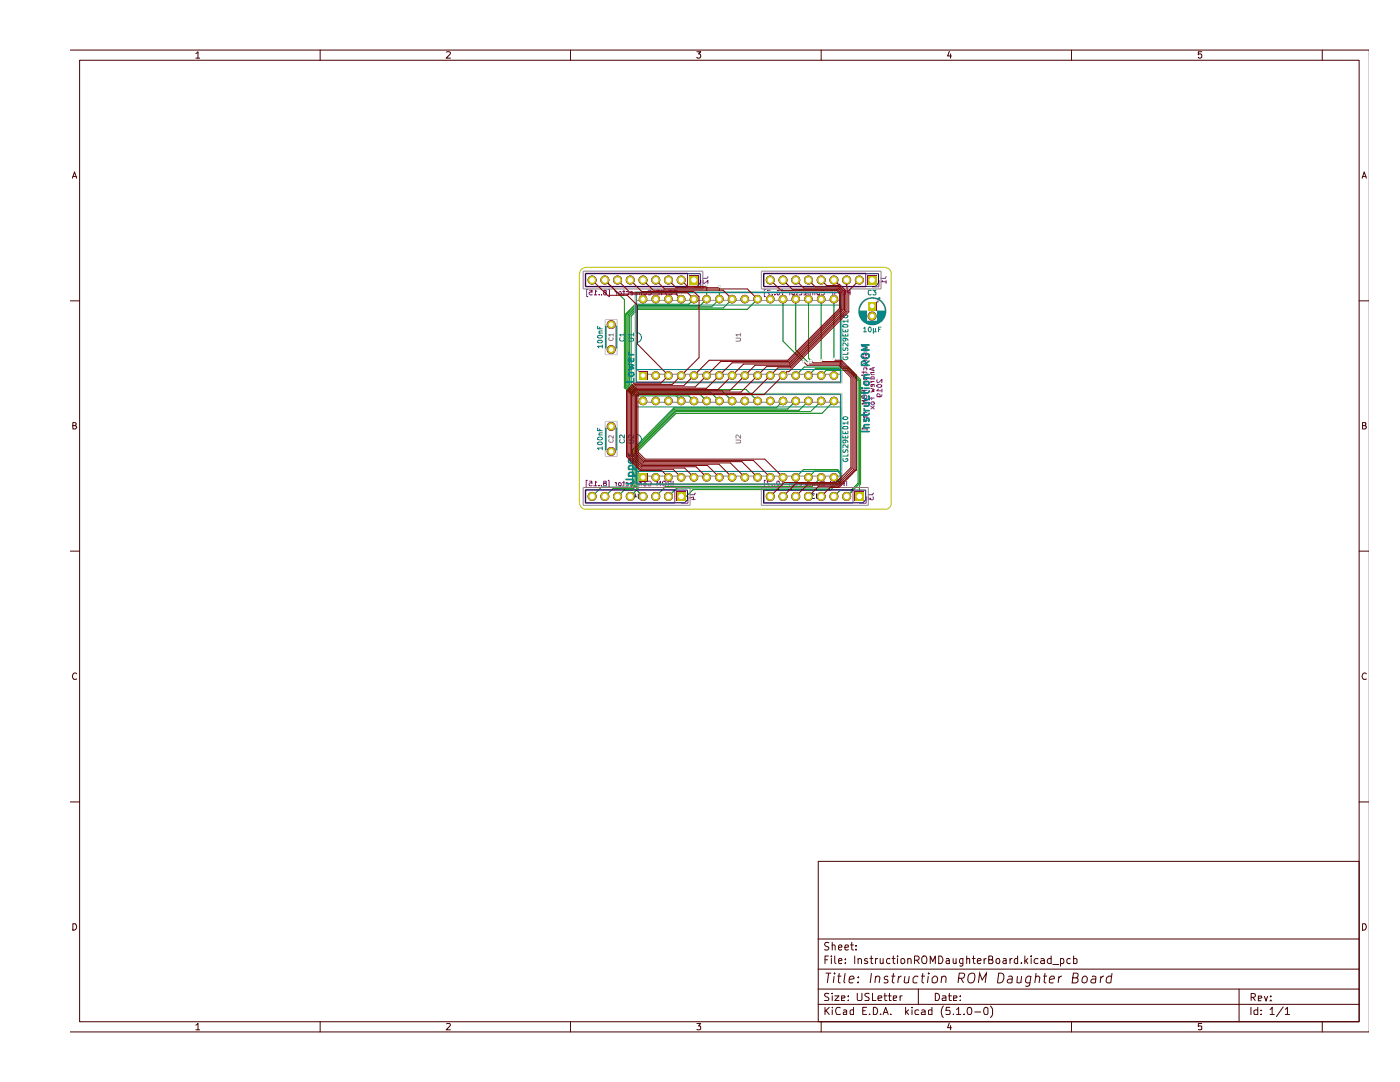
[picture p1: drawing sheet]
<svg xmlns="http://www.w3.org/2000/svg" width="279mm" height="216mm" viewBox="0 0 279 216" stroke-linecap="round" stroke-linejoin="round" font-family="sans-serif">
<g fill="none" stroke="#480000" stroke-width=".2">
<path d="M14.1 10h259M15.9 12h255.3v191.9h-255.3zM39.1 10.7l.4-.4v1.3M39.1 11.6h.7M63.9 10v2M89.1 10.4l.6-.1 .2 .4-.9 .9h.9M113.8 10v2M139.1 10.3h.7l-.4 .5h.4v.2v.5l-.6 .1-.1-.2M163.9 10v2M189.5 10.2l-.4 1h.8M189.7 10.8v.8M213.8 10v2"/>
<path d="M239.8 10.3h-.6v.6l.1-.1 .5 .1-.1 .6-.4 .1-.1-.2M263.9 10v2M14.4 35.6l.5-1.3 .4 1.3M14.5 35.2h.7M271.8 35.6l.5-1.3 .4 1.3M271.9 35.2h.7M14.1 60h1.8M271.2 60h1.9M14.5 84.9h.5l.2-.4-.2-.2h-.5v1.3h.5l.3-.4-.3-.3M271.9 84.9l.6-.1v-.5h-.6v1.3h.5l.3-.4-.4-.3M14.1 110h1.8M271.2 110h1.9"/>
<path d="M15.3 134.5a.58 .58 0 0 0-.8 .1 .58 .58 0 0 0 .1 .8l.1 .2 .6-.1M272.7 134.5a.58 .58 0 0 0-.8 .1 .58 .58 0 0 0 .1 .8l.1 .2 .6-.1M14.1 160h1.8M163.3 171.9h107.9v32h-107.9zM271.2 160h1.9M14.5 184.3h.5a.72 .72 0 0 1 .3 .8 .72 .72 0 0 1-.8 .5zM163.3 197.4h107.9M163.3 193.4h107.9M163.3 187.4h107.9M164.6 191.5h.6M164.8 194.2h1.1M165.3 190.8h-.7v1.5"/>
<path d="M165.4 194.2l-.3 1.9M165.4 198.3h-.8v.3l.6 .4 .2 .4-.2 .2h-.6M165.4 188.1l-.6-.1-.2 .4 .2 .4 .5 .2 .1 .3-.2 .3-.6-.1M165.9 190.8v.1M165.9 191.3v1M166.1 198.2v.1M166.1 188.7l.2-.1h.3l.1 1M166.1 188v1.6M166.1 198.7v.9M166.5 194.8l-.2 1.3M166.6 194.2v.2M166.6 198.7h.8l-.8 .9h.8"/>
<path d="M166.6 190.8v1.2l.2 .3M167.1 194.8h.8M167.4 191.8l.6-.2-.1-.3h-.5v.7l.1 .3 .5-.1M167.4 189.1l.6-.1-.1-.4h-.5v.8l.1 .2 .5-.1M167.5 194.2l-.2 1.7 .1 .1 .3 .1M168 199.2l.6-.1-.1-.4h-.5v.9h.5M168.6 189.1l.7-.1v-.4h-.5l-.2 .2v.6l.2 .2 .5-.1M168.7 194.2l-.3 1.7 .3 .2M168.7 192.1v.2M168.7 191.3v.2M169.3 199.6h.1M169.3 198.7v.2"/>
<path d="M169.4 195.5l1-.2-.2-.5-.6 .1-.2 1 .3 .2 .6-.1M169.7 188.6h.6M170 188v1.4l.3 .2M170.6 190.8v1.5M170.8 189.4v.2M170.8 188.6v.2M171.1 198.2v1.2l.2 .2h.6l.1-1.4M171.2 196v.1M171.3 191.4v-.1a.36 .36 0 0 1 .6 .2v.8M171.3 191.3v1M171.3 194.9v.2M173.1 191.3a.35 .35 0 0 0-.4 0 .35 .35 0 0 0-.2 .3l.7 .4-.3 .3-.4-.1"/>
<path d="M173.5 198.3h-.8l-.1 .3 .2 .2a.6 .6 0 0 1 .6 .8h-.8M173.6 191.3h.6M173.9 190.8v1.4l.3 .1M173.9 194.2l-.2 1.9M174.1 198.2v1.4h.7M174.7 191.3v1M174.8 195l.2-.2h.4l.1 .1-.1 1.2M174.8 194.8l-.2 1.3M175.1 191.3h-.3l-.1 .3M175.2 199.2l.8-.1-.1-.4h-.6l-.1 .2 .1 .7h.6M175.7 191.3v.9l.4 .1 .1-.2M176.2 191.3v1"/>
<path d="M176.4 198.7h.6M176.6 198.2v1.3l.1 .1h.3M177.2 194.9l-.4-.1-.3 .3v.3a.57 .57 0 0 1 .7 .5 .6 .6 0 0 1-.8 .1M177.3 198.7h.6M177.5 198.2v1.4h.4M177.6 191.3h-.4l-.3 .3v.4l.3 .3 .4-.1M177.9 194.8h.8M178 191.3h.6M178.3 199.2l.7-.1-.1-.4h-.5l-.1 .2 .1 .7h.5M178.3 190.8v1.2l.1 .3h.2M178.3 194.2l-.2 1.7 .1 .1 .3 .1M179.1 190.8v.1"/>
<path d="M179.1 191.3v1M179.3 194.8l-.1 1.3M179.6 198.7v.9M179.8 191.4l.3-.1h.3l.2 .3v.4a.45 .45 0 0 1-.8 .1zM179.9 194.8l-.4 .1-.2 .3M180.1 198.7h-.3l-.2 .3M180.6 194.8l-.2 1.1a.49 .49 0 0 0 .9 .1M181.2 191.4v-.1a.36 .36 0 0 1 .6 .2v.8M181.2 191.3v1M181.5 194.8l-.2 1.3M182.5 191.6l.8-.1 .1-.2v-.4l-.3-.1h-.6v1.5M182.9 191.6l.5 .7"/>
<path d="M183.2 194.9l-.1-.1h-.5l-.4 .4 .1 .8h.8M183.3 197.4v3M183.8 194.8h.8M184 191a.49 .49 0 0 1 .6-.3 .49 .49 0 0 1 .4 .6l-.2 .9a.54 .54 0 0 1-.8-.4zM184.2 194.2l-.2 1.7 .1 .1 .3 .1M185.3 194.8l-.2 1.3M185.3 194.2v.2M185.6 192.3v-1.5l.6 1.1 .5-1.1v1.5M186 195.2l.5-.4h.3l.3 .4-.1 .6a.63 .63 0 0 1-1 .2zM186.7 198.2a.78 .78 0 0 1 .8 .5 .78 .78 0 0 1-.3 .9h-.5zM187.3 190.8h.4a.79 .79 0 0 1 .5 .9 .79 .79 0 0 1-.9 .6zM188 195l.3-.2 .4 .1v1.2"/>
<path d="M188 194.8l-.2 1.3M188.1 198.7h.6l.1 .2v.7h-.7v-.4l.7-.1M188.9 191.3h.5l.1 1M189.3 198.7h.6M189.5 198.2v1.3v.1h.4M189.5 191.6l-.6 .1-.1 .2 .1 .4 .6-.1M190.2 191.3l.1 .9 .3 .1 .2-.2M190.3 199.2l.7-.1-.1-.4h-.6v.9h.6M190.8 191.3v1M191.3 195.2l1-.1 .2-.6v-.1l-.3-.2h-.8l-.2 1.9M191.7 199.6h.1M191.7 198.7v.2"/>
<path d="M191.8 195.2l.5 .9M192.2 191.3v1.3l-.3 .2-.3-.1M192.2 191.3h-.5l-.2 .3v.4l.2 .3 .5-.1M192.9 191.4l.2-.1h.4v1M192.9 190.8v1.5M193.4 194.4a.64 .64 0 0 1 .7-.2 .64 .64 0 0 1 .5 .6l-.3 1.1a.7 .7 0 0 1-1.1 0l-.1-.4zM194 191.3h.6M194.3 190.8v1.2l.2 .3h.1M195 191.8l.8-.2-.1-.3h-.4l-.3 .2 .1 .7h.6M195.3 196.1l.2-1.9 .5 1.3 .9-1.3-.3 1.9M196.4 191.3v1M196.8 191.3l-.4 .3"/>
<path d="M197.3 191.5l.7-.1 .1-.5-.3-.1h-.5v1.5h.6l.2-.1 .1-.4-.4-.3M198.9 191.4l.1-.1h.4v.9l-.4 .1-.2-.3zM199.3 194.2h.5l.5 .2a1.18 1.18 0 0 1-.7 1.7h-.5zM200.2 191.3h.6v1M200.8 191.6l-.4 .1-.3 .2 .3 .4 .4-.1M201.3 194.9l.1-.1h.5l.1 .1-.1 1.2M201.6 191.3v1M202 191.3h-.2l-.2 .3M202 195.3l-.6 .1-.4 .3 .1 .3 .2 .1 .6-.1M203 194.8v1.2l.5 .1 .3-.1M203.1 191.3h-.4l-.3 .3v.4l.3 .3 .4-.1M203.1 190.8v1.5"/>
<path d="M203.8 192.1v.2M203.9 194.8l-.2 1.3M204.5 190.8v1.5M204.7 191.7l.4 .6M205.1 191.3l-.6 .6M205.8 194.8l-.3 1.7a.53 .53 0 0 1-.8 .2M205.8 194.9a.6 .6 0 0 0-1.1 .3v.8a.64 .64 0 0 0 .9 0M205.8 190.8v.1M205.8 191.3v1M206.7 195l.2-.2h.4l.1 .1v1.2M206.8 194.2l-.3 1.9M207.2 191.3h-.6l-.2 .3v.4a.52 .52 0 0 0 .8 .2"/>
<path d="M207.7 191.3h.6l.1 1M208.2 194.8h.8M208.4 191.6l-.5 .1-.2 .2 .2 .4 .5-.1M208.5 194.2l-.1 1.7 .1 .1 .3 .1M209.5 195.5l.9-.2v-.4l-.2-.1h-.4l-.3 .3-.1 .8 .2 .2 .6-.1M209.8 191.3h-.6l-.2 .3v.4a.52 .52 0 0 0 .8 .2M209.8 190.8v1.5M210.1 192.4h1.2M211.3 194.8l-.1 1.3M211.6 191.3h.5l.2 .3-.1 .6h-.6M211.6 191.3v1.5M211.9 194.8l-.6 .4"/>
<path d="M213.6 191.3h-.4l-.3 .3v.4l.3 .3 .4-.1M214.1 195.1h.6l.4-.2 .1-.5-.3-.2h-.7l-.2 1.9h.7l.5-.3-.1-.5-.4-.2M214.3 191.3h.4l.2 .1v.7l-.2 .2-.4-.1M214.3 190.8v1.5M216.1 195l.3-.2h.3l.2 .2-.1 1-.3 .1-.5-.1zM217.9 194.9l.2-.1 .6 .1-.1 1.2M218.7 195.3l-.7 .1-.3 .3 .1 .3 .1 .1 .7-.1M219.7 194.8l-.1 1.3M220.3 194.8l-.7 .4M221.8 194.9l-.1-.1h-.5l-.4 .4-.1 .6 .2 .2h.8M221.9 194.2l-.2 1.9M247.3 197.4v6.5"/>
<path d="M249.7 199l.7-.1 .1-.1v-.5l-.8-.1v1.5M250 199l.5 .7M251.1 199.3l.7-.2-.1-.3h-.6v.9h.6M252.3 198.8l.4 .9 .3-.9M253.6 199.6v.1M253.6 198.8v.1M271.9 184.3h.5a.72 .72 0 0 1 .2 .8 .72 .72 0 0 1-.7 .5zM14.1 205.9h259M39.1 204.6l.4-.4v1.3M39.1 205.5h.7M63.9 203.9v2M89.1 204.3l.6-.1 .2 .4-.9 .9h.9"/>
<path d="M113.8 203.9v2M139.1 204.2h.7l-.4 .5h.4v.2v.5h-.7M163.3 200.4h107.9M163.9 203.9v2M164.6 201v1.4M164.8 201.6l.7 .8M165.5 201l-.9 .8M166.1 201v.1M166.1 201.5v.9M167.7 201.1a.67 .67 0 0 0-.9 .1 .67 .67 0 0 0 0 .9l.2 .3h.7M168.4 201.6l.4-.1 .2 .2v.7h-.6l-.1-.3 .7-.3M170.3 201v1.4h-.6v-.8h.6"/>
<path d="M172.2 201.7h.5M172.9 201h-.7v1.4h.7M173.5 202.4h.1M174.3 201a.78 .78 0 0 1 .8 .5 .78 .78 0 0 1-.3 .9h-.5zM175.7 202.4h.1M176.2 202.4l.6-1.4 .5 1.4M176.4 202h.7M177.8 202.4h.1M180.7 201v1.4M180.9 201.9l.4 .5M181.3 201.5l-.6 .5M182 201v.1"/>
<path d="M182 201.5v.9M183.4 201.6l-.5-.1-.3 .3v.4l.2 .2h.6M184 201.6l.4-.1 .2 .2v.7h-.6v-.4l.6-.2M186 201v1.4h-.6l-.1-.8h.7M188.3 200.7a1.74 1.74 0 0 0 0 2.3M189.5 204.1l-.4 1h.8M189.5 201h-.6l-.1 .7 .7-.1 .1 .2-.1 .6h-.7M189.7 204.6v.9M190.3 202.4h.1M190.9 201.4l.4-.4v1.4M190.9 202.4h.8M192.4 202.4h.1"/>
<path d="M193.2 201.1l.2-.1a.79 .79 0 0 1 .6 .6 .79 .79 0 0 1-.3 .8h-.4l-.2-.2-.1-.6zM194.5 201.9h1.2M196.5 201.1l.3-.1 .4 .3v.9l-.2 .2h-.4l-.2-.2-.1-.6zM197.7 200.7l.4 .7v1l-.4 .6M213.8 203.9v2M239.8 204.2h-.6v.6h.6v.6h-.6M249.7 201v1.4M251 201v1.4h-.6l-.2-.2 .1-.6h.7M251.7 202.4h.1M251.7 201.6v.1M253.5 201.4l.4-.4v1.4M253.5 202.4h.8"/>
<path d="M256.1 200.9l-1.4 2M256.5 201.4l.4-.4v1.4M256.5 202.4h.9M263.9 203.9v2"/>
</g>
<g fill="none" stroke="#840084" stroke-width=".2">
<path d="M116.8 54.5h20.4v2.7h-20.4zM117.3 57.7h-.2v1.5h.2M117.7 57.9h.5v.4h-.5l-.1 .4 .1 .1h.5M118.6 58.8h.5M119.1 58.2l-.3-.3v.9M119.6 58.8h.1M120 58.8h.1M120.6 58.3l-.1 .2v.3h.5v-.1v-.4h-.5v-.4h.5v.2l-.1 .2M121.4 57.7h.2v1.5h-.2M122.7 58.2l.4 .2M123.1 58.2v.6M123.5 58.3l.2-.1 .2 .1v.5h-.4z"/>
<path d="M124.3 58.2h.4M124.5 57.9v.9h-.2M124.9 58.3l.3-.1 .2 .2v.4h-.5M126.3 58.5l-.5-.1 .2-.2 .3 .1v.5h-.4M127.1 58.3l-.1-.1-.3 .1v.5M127.1 58.2v.6M128.1 58.3l-.2-.1-.3 .1v.5M128.1 58.2v.6M128.7 58.2h.1l.2 .2-.1 .4h-.4v-.5zM129.3 58l.5-.1 .1 .1 .1 .3-.1 .5h-.6M131.1 57.9h.4v.9M131.2 58.3h.3"/>
<path d="M132.1 57.9v.9M132.4 57.8l.8 1.3M133.5 58l.4-.1a.55 .55 0 0 1 0 .9h-.4M135.1 58.4l-.5-.1v-.4h.5v.9M139.8 55.9v1.3h-1.3M140.3 56v.4l.1 .2 .9-.6v.6M141.3 55.2l-.2 .3h-.8M152.4 54.5h20.4v2.7h-20.4zM152.8 57.7h-.3v1.5h.3M153.7 57.9h-.6l.5 .9M154.1 58.8h.1M154.7 58.8h.1"/>
<path d="M155.2 57.9h.3l.1 .2-.1 .7h-.3l-.1-.1zM155.9 57.7h.3v1.5h-.3M157.4 58.2l.2 .2M157.6 58.2v.6M158.1 58.3l.3-.1 .2 .1-.1 .5h-.4zM158.9 58.2h.3M159.1 57.9v.9h-.2M159.5 58.3l.3-.1 .2 .1v.5h-.5M160.8 58.5l-.4-.1 .1-.2 .3 .1v.5h-.4M161.7 58.3l-.1-.1-.3 .1v.5M161.7 58.2v.6M162.6 58.3l-.2-.1-.2 .1v.5"/>
<path d="M162.6 58.2v.6M163.1 58.3l.3-.1 .1 .1v.5h-.4zM164 58l.4-.1 .2 .4-.2 .5h-.4M165.7 57.9h.5v.9M165.8 58.3h.4M166.6 57.9v.9M166.9 57.8l.9 1.3M168.1 58l.4-.1 .2 .4-.2 .5h-.4M169.6 58.4l-.5-.1v-.2l.1-.2h.4v.9M175.4 55.9v1.3h-1.4M176.1 56l-.3 .2h1M176.8 55.2l-.1 .3h-.9"/>
<path d="M176.8 56v.6M172 71.3h.9l.1 .2M172 74.3h.9l.1 .2M172 74.8h.1M172 79a.66 .66 0 0 1 1 .1l-.1 .4h-.7l-.2-.2zM172 69.2h1M172.4 72.6h.5v.4M172.4 73.8v-.4h.5v.4M172.4 75.4h.5v.4h-.5zM172.4 69.6h.6M172.4 71.2v.3M172.4 74.2v.3"/>
<path d="M172.4 71.9h.6M172.4 73h.6M172.4 74.8h.6M172.4 76.2h.6M172.4 69.6v.4h.6M172.4 76.2v.4h.6M172.5 71.9l-.1 .1v.2M172.5 77.9v.4l-.1 .2-.4-.1v-.5h1M172.5 78.1l.5 .4M172.9 70.4v.5h-.2l-.2-.5-.1 .1v.4M173 79.9h-1l.7 .4-.7 .3h1M173.5 75.6h1v-.3l-.5-.1-.2 .2 .1 .2"/>
<path d="M173.8 77.5l.7 .2-.5 .2 .5 .2-.7 .1M173.8 74.3h.7M173.8 76.1h.7M174 74.3l-.2 .1 .2 .4h.5M174 79.4v.4M174 76.1l-.2 .3M174.1 76.7l-.1 .4-.2-.1 .1-.3h.6v.4M174.2 73.4v.5M174.5 73.3l-1 .4 1 .3M174.5 79.4h-1v.4M175.1 75.8l-.1 .3 .1 .3h.2l.7-.7v.7M175.1 76.8a.58 .58 0 0 1 .9 .2 .58 .58 0 0 1-1 0z"/>
<path d="M175.3 77.6l-.3 .4h1M176 78.7l-.1 .4-.2 .1h-.6l-.1-.4 .1-.2h.3l.3 .2v.2l-.3 .2M176 77.6v.6M116.8 97.7h17.9v2.7h-17.9zM117.2 95.8h-.2v1.5h.2M117.7 96h.4l.1 .4h-.5l-.1 .1 .1 .4h.5M118.5 96.9h.6M119.1 96.3l-.3-.3v.9M119.5 96.9h.1M120 96.9h.1M120.6 96.4l-.1 .1v.4h.5v-.3v-.2h-.4l-.1-.1v-.3h.5v.2l-.2 .2M121.4 95.8h.2v1.5h-.2"/>
<path d="M122.7 96.3l.3 .2M123 96.3v.6M123.5 96.4l.3-.1 .2 .2-.2 .4h-.3zM124.3 96.3h.3M124.5 96v.9h-.2M124.9 96.4l.3-.1 .2 .1v.5h-.5M126.3 96.6l-.5-.1v-.1l.3-.1 .2 .1v.5h-.5M127.1 96.4l-.1-.1-.3 .1v.5M127.1 96.3v.6M128 96.4l-.1-.1-.3 .1v.5M128 96.3v.6M128.4 96.5l.3-.2 .3 .2v.3l-.4 .1z"/>
<path d="M129.3 96.1l.5-.1 .1 .2v.6l-.1 .1h-.5M131.1 96.9v-.9l.4 .7 .3-.7v.9M132.3 96.1h.6l-.1 .8h-.5zM133.7 96.5l-.4 .4M133.9 96.5l-.6-.1v-.3l.6-.1v.9M134.3 96v.9M137.3 99.1v1.3h-1.4M137.6 99.4l.8-.3v.6M138.1 99.7h.6M138.7 98.4l-.1 .3h-.9M152.4 97.7h17.8v2.7h-17.8zM152.8 95.8h-.3v1.5h.3"/>
<path d="M153.7 96h-.7l.5 .9M154.1 96.9h.1M154.6 96.9h.1M155.2 96a.47 .47 0 0 1 .4 .5 .47 .47 0 0 1-.4 .4l-.2-.3zM155.9 95.8h.3v1.5h-.3M157.3 96.3l.3 .2M157.6 96.3v.6M158 96.4l.2-.1 .3 .1v.5h-.5zM158.8 96.3h.4M159.1 96v.9h-.3M159.5 96.4l.3-.1 .2 .2-.1 .4h-.4M160.8 96.6l-.5-.1 .2-.2 .3 .1v.5h-.4"/>
<path d="M161.7 96.4l-.2-.1-.2 .1v.5M161.7 96.3v.6M162.6 96.4l-.2-.1-.2 .1v.5M162.6 96.3v.6M163 96.4l.2-.1 .3 .1v.5h-.5zM163.9 96.1l.5-.1 .2 .4-.2 .5h-.5M165.7 96.9v-.9l.4 .7 .3-.7v.9M166.9 96h.5a.63 .63 0 0 1 0 .9h-.6zM168.2 96.5l-.3 .4M168.5 96.5h-.5l-.1-.2 .1-.3h.5v.9M169 96v.9M172.3 85.3l-.3 .3h1"/>
<path d="M172.4 83.7l.6 .2-.6 .3M172.4 82.3h.6M172.5 82.3l-.1 .1v.2M172.7 82.9l-.1 .5-.2-.1v-.4h.5l.1 .2-.1 .2M172.9 99.1v1.3h-1.4M173 85.3v.6M173.1 81l-.2 .1M173.3 99.1v.6l.4-.3v.3h.4l.2-.1-.1-.5M173.8 81l.7 .6M173.9 80.3h.6v.3l-.5 .2-.2-.3zM174.3 98.4l-.2 .3h-.8M174.5 81l-.7 .6"/>
</g>
<g fill="#848400">
<path d="M173.2 60.2h1.7v1.8h-1.7z"/>
<path d="M160.7 74.3l.6-.2v1.7a.85 .85 0 0 1-.7-.5 .85 .85 0 0 1 .1-1z"/>
<path d="M161.3 74.1a.85 .85 0 0 1 .9 .8 .85 .85 0 0 1-.9 .9z"/>
<path d="M165.8 74.3l.6-.2v1.7a.85 .85 0 0 1-.8-.5 .85 .85 0 0 1 .2-1z"/>
<path d="M166.4 74.1a.85 .85 0 0 1 .9 .8 .85 .85 0 0 1-.9 .9z"/>
<path d="M163.3 74.3l.6-.2v1.7a.85 .85 0 0 1-.8-.5 .85 .85 0 0 1 .2-1z"/>
<path d="M163.9 74.1a.85 .85 0 0 1 .8 .8 .85 .85 0 0 1-.8 .9z"/>
<path d="M158.2 74.3l.6-.2v1.7a.85 .85 0 0 1-.8-.5 .85 .85 0 0 1 .2-1z"/>
<path d="M158.8 74.1a.85 .85 0 0 1 .9 .8 .85 .85 0 0 1-.9 .9z"/>
<path d="M155.7 74.3l.6-.2v1.7a.85 .85 0 0 1-.8-.5 .85 .85 0 0 1 .2-1z"/>
<path d="M156.3 74.1a.85 .85 0 0 1 .8 .8 .85 .85 0 0 1-.8 .9z"/>
<path d="M153.1 74.3l.6-.2v1.7a.85 .85 0 0 1-.8-.5 .85 .85 0 0 1 .2-1z"/>
<path d="M153.7 74.1a.85 .85 0 0 1 .9 .8 .85 .85 0 0 1-.9 .9z"/>
<path d="M150.6 74.3l.6-.2v1.7a.85 .85 0 0 1-.8-.5 .85 .85 0 0 1 .2-1z"/>
<path d="M151.2 74.1a.85 .85 0 0 1 .8 .8 .85 .85 0 0 1-.8 .9z"/>
<path d="M150.6 59.1l.6-.3v1.7a.85 .85 0 0 1-.8-.5 .85 .85 0 0 1 .2-.9z"/>
<path d="M151.2 58.8a.85 .85 0 0 1 .8 .9 .85 .85 0 0 1-.8 .8z"/>
<path d="M153.1 59.1l.6-.3v1.7a.85 .85 0 0 1-.8-.5 .85 .85 0 0 1 .2-.9z"/>
<path d="M153.7 58.8a.85 .85 0 0 1 .9 .9 .85 .85 0 0 1-.9 .8z"/>
<path d="M155.7 59.1l.6-.3v1.7a.85 .85 0 0 1-.8-.5 .85 .85 0 0 1 .2-.9z"/>
<path d="M156.3 58.8a.85 .85 0 0 1 .8 .9 .85 .85 0 0 1-.8 .8z"/>
<path d="M153.1 55.2l.6-.2v1.8a.9 .9 0 0 1-.8-.6 .9 .9 0 0 1 .2-1z"/>
<path d="M153.7 55a.9 .9 0 0 1 .9 .9 .9 .9 0 0 1-.9 .9z"/>
<path d="M155.6 55.2l.7-.2v1.8a.9 .9 0 0 1-.9-.6 .9 .9 0 0 1 .2-1z"/>
<path d="M156.3 55a.9 .9 0 0 1 .9 .9 .9 .9 0 0 1-.9 .9z"/>
<path d="M165.8 55.2l.6-.2v1.8a.9 .9 0 0 1-.8-.6 .9 .9 0 0 1 .2-1z"/>
<path d="M166.4 55a.9 .9 0 0 1 .9 .9 .9 .9 0 0 1-.9 .9z"/>
<path d="M168.3 55.2l.7-.2v1.8a.9 .9 0 0 1-.9-.6 .9 .9 0 0 1 .2-1z"/>
<path d="M169 55a.9 .9 0 0 1 .9 .9 .9 .9 0 0 1-.9 .9z"/>
<path d="M170.9 55.2l.6-.2v1.8a.9 .9 0 0 1-.8-.6 .9 .9 0 0 1 .2-1z"/>
<path d="M171.5 55a.9 .9 0 0 1 .9 .9 .9 .9 0 0 1-.9 .9z"/>
<path d="M173.1 54.9h1.9v1.9h-1.9z"/>
<path d="M165.8 59.1l.6-.3v1.7a.85 .85 0 0 1-.8-.5 .85 .85 0 0 1 .2-.9z"/>
<path d="M166.4 58.8a.85 .85 0 0 1 .9 .9 .85 .85 0 0 1-.9 .8z"/>
<path d="M158.2 55.2l.6-.2v1.8a.9 .9 0 0 1-.8-.6 .9 .9 0 0 1 .2-1z"/>
<path d="M158.8 55a.9 .9 0 0 1 .9 .9 .9 .9 0 0 1-.9 .9z"/>
<path d="M160.7 55.2l.6-.2v1.8a.9 .9 0 0 1-.8-.6 .9 .9 0 0 1 .2-1z"/>
<path d="M161.3 55a.9 .9 0 0 1 .9 .9 .9 .9 0 0 1-.9 .9z"/>
<path d="M163.2 55.2l.7-.2v1.8a.9 .9 0 0 1-.8-.6 .9 .9 0 0 1 .1-1z"/>
<path d="M163.9 55a.9 .9 0 0 1 .9 .9 .9 .9 0 0 1-.9 .9z"/>
<path d="M158.2 59.1l.6-.3v1.7a.85 .85 0 0 1-.8-.5 .85 .85 0 0 1 .2-.9z"/>
<path d="M158.8 58.8a.85 .85 0 0 1 .9 .9 .85 .85 0 0 1-.9 .8z"/>
<path d="M160.7 59.1l.6-.3v1.7a.85 .85 0 0 1-.7-.5 .85 .85 0 0 1 .1-.9z"/>
<path d="M161.3 58.8a.85 .85 0 0 1 .9 .9 .85 .85 0 0 1-.9 .8z"/>
<path d="M163.3 59.1l.6-.3v1.7a.85 .85 0 0 1-.8-.5 .85 .85 0 0 1 .2-.9z"/>
<path d="M163.9 58.8a.85 .85 0 0 1 .8 .9 .85 .85 0 0 1-.8 .8z"/>
<path d="M127.5 74.1h1.7v1.7h-1.7z"/>
<path d="M127.7 79.4l.6-.2v1.7a.85 .85 0 0 1-.8-.6 .85 .85 0 0 1 .2-.9z"/>
<path d="M128.3 79.2a.85 .85 0 0 1 .9 .8 .85 .85 0 0 1-.9 .9z"/>
<path d="M130.3 79.4l.6-.2v1.7a.85 .85 0 0 1-.8-.6 .85 .85 0 0 1 .2-.9z"/>
<path d="M130.9 79.2a.85 .85 0 0 1 .8 .8 .85 .85 0 0 1-.8 .9z"/>
<path d="M132.8 74.3l.6-.2v1.7a.85 .85 0 0 1-.8-.5 .85 .85 0 0 1 .2-1z"/>
<path d="M133.4 74.1a.85 .85 0 0 1 .9 .8 .85 .85 0 0 1-.9 .9z"/>
<path d="M130.3 74.3l.6-.2v1.7a.85 .85 0 0 1-.8-.5 .85 .85 0 0 1 .2-1z"/>
<path d="M130.9 74.1a.85 .85 0 0 1 .8 .8 .85 .85 0 0 1-.8 .9z"/>
<path d="M132.8 79.4l.6-.2v1.7a.85 .85 0 0 1-.8-.6 .85 .85 0 0 1 .2-.9z"/>
<path d="M133.4 79.2a.85 .85 0 0 1 .9 .8 .85 .85 0 0 1-.9 .9z"/>
<path d="M143 74.3l.6-.2v1.7a.85 .85 0 0 1-.8-.5 .85 .85 0 0 1 .2-1z"/>
<path d="M143.6 74.1a.85 .85 0 0 1 .8 .8 .85 .85 0 0 1-.8 .9z"/>
<path d="M145.5 74.3l.6-.2v1.7a.85 .85 0 0 1-.8-.5 .85 .85 0 0 1 .2-1z"/>
<path d="M146.1 74.1a.85 .85 0 0 1 .9 .8 .85 .85 0 0 1-.9 .9z"/>
<path d="M148 74.3l.6-.2v1.7a.85 .85 0 0 1-.7-.5 .85 .85 0 0 1 .1-1z"/>
<path d="M148.6 74.1a.85 .85 0 0 1 .9 .8 .85 .85 0 0 1-.9 .9z"/>
<path d="M143 79.4l.6-.2v1.7a.85 .85 0 0 1-.8-.6 .85 .85 0 0 1 .2-.9z"/>
<path d="M143.6 79.2a.85 .85 0 0 1 .8 .8 .85 .85 0 0 1-.8 .9z"/>
<path d="M145.5 79.4l.6-.2v1.7a.85 .85 0 0 1-.8-.6 .85 .85 0 0 1 .2-.9z"/>
<path d="M146.1 79.2a.85 .85 0 0 1 .9 .8 .85 .85 0 0 1-.9 .9z"/>
<path d="M148 79.4l.6-.2v1.7a.85 .85 0 0 1-.7-.6 .85 .85 0 0 1 .1-.9z"/>
<path d="M148.6 79.2a.85 .85 0 0 1 .9 .8 .85 .85 0 0 1-.9 .9z"/>
<path d="M130.3 59.1l.6-.3v1.7a.85 .85 0 0 1-.8-.5 .85 .85 0 0 1 .2-.9z"/>
<path d="M130.9 58.8a.85 .85 0 0 1 .8 .9 .85 .85 0 0 1-.8 .8z"/>
<path d="M132.8 59.1l.6-.3v1.7a.85 .85 0 0 1-.8-.5 .85 .85 0 0 1 .2-.9z"/>
<path d="M133.4 58.8a.85 .85 0 0 1 .9 .9 .85 .85 0 0 1-.9 .8z"/>
<path d="M132.8 55.2l.6-.2v1.8a.9 .9 0 0 1-.8-.6 .9 .9 0 0 1 .2-1z"/>
<path d="M133.4 55a.9 .9 0 0 1 .9 .9 .9 .9 0 0 1-.9 .9z"/>
<path d="M135.3 55.2l.6-.2v1.8a.9 .9 0 0 1-.8-.6 .9 .9 0 0 1 .2-1z"/>
<path d="M135.9 55a.9 .9 0 0 1 .9 .9 .9 .9 0 0 1-.9 .9z"/>
<path d="M130.2 55.2l.7-.2v1.8a.9 .9 0 0 1-.9-.6 .9 .9 0 0 1 .2-1z"/>
<path d="M130.9 55a.9 .9 0 0 1 .9 .9 .9 .9 0 0 1-.9 .9z"/>
<path d="M117.5 55.2l.7-.2v1.8a.9 .9 0 0 1-.9-.6 .9 .9 0 0 1 .2-1z"/>
<path d="M118.2 55a.9 .9 0 0 1 .9 .9 .9 .9 0 0 1-.9 .9z"/>
<path d="M120.1 55.2l.6-.2v1.8a.9 .9 0 0 1-.8-.6 .9 .9 0 0 1 .2-1z"/>
<path d="M120.7 55a.9 .9 0 0 1 .9 .9 .9 .9 0 0 1-.9 .9z"/>
<path d="M122.6 55.2l.6-.2v1.8a.9 .9 0 0 1-.8-.6 .9 .9 0 0 1 .2-1z"/>
<path d="M123.2 55a.9 .9 0 0 1 .9 .9 .9 .9 0 0 1-.9 .9z"/>
<path d="M125.1 55.2l.7-.2v1.8a.9 .9 0 0 1-.8-.6 .9 .9 0 0 1 .1-1z"/>
<path d="M125.8 55a.9 .9 0 0 1 .9 .9 .9 .9 0 0 1-.9 .9z"/>
<path d="M127.7 55.2l.6-.2v1.8a.9 .9 0 0 1-.8-.6 .9 .9 0 0 1 .2-1z"/>
<path d="M128.3 55a.9 .9 0 0 1 .9 .9 .9 .9 0 0 1-.9 .9z"/>
<path d="M127.7 59.1l.6-.3v1.7a.85 .85 0 0 1-.8-.5 .85 .85 0 0 1 .2-.9z"/>
<path d="M128.3 58.8a.85 .85 0 0 1 .9 .9 .85 .85 0 0 1-.9 .8z"/>
<path d="M135.3 59.1l.6-.3v1.7a.85 .85 0 0 1-.7-.5 .85 .85 0 0 1 .1-.9z"/>
<path d="M135.9 58.8a.85 .85 0 0 1 .9 .9 .85 .85 0 0 1-.9 .8z"/>
<path d="M137.6 54.9h1.8v1.9h-1.8z"/>
<path d="M137.9 59.1l.6-.3v1.7a.85 .85 0 0 1-.8-.5 .85 .85 0 0 1 .2-.9z"/>
<path d="M138.5 58.8a.85 .85 0 0 1 .8 .9 .85 .85 0 0 1-.8 .8z"/>
<path d="M145.5 59.1l.6-.3v1.7a.85 .85 0 0 1-.8-.5 .85 .85 0 0 1 .2-.9z"/>
<path d="M146.1 58.8a.85 .85 0 0 1 .9 .9 .85 .85 0 0 1-.9 .8z"/>
<path d="M140.4 59.1l.6-.3v1.7a.85 .85 0 0 1-.8-.5 .85 .85 0 0 1 .2-.9z"/>
<path d="M141 58.8a.85 .85 0 0 1 .9 .9 .85 .85 0 0 1-.9 .8z"/>
<path d="M143 59.1l.6-.3v1.7a.85 .85 0 0 1-.8-.5 .85 .85 0 0 1 .2-.9z"/>
<path d="M143.6 58.8a.85 .85 0 0 1 .8 .9 .85 .85 0 0 1-.8 .8z"/>
<path d="M148 59.1l.6-.3v1.7a.85 .85 0 0 1-.7-.5 .85 .85 0 0 1 .1-.9z"/>
<path d="M148.6 58.8a.85 .85 0 0 1 .9 .9 .85 .85 0 0 1-.9 .8z"/>
<path d="M140.4 74.3l.6-.2v1.7a.85 .85 0 0 1-.8-.5 .85 .85 0 0 1 .2-1z"/>
<path d="M141 74.1a.85 .85 0 0 1 .9 .8 .85 .85 0 0 1-.9 .9z"/>
<path d="M137.9 79.4l.6-.2v1.7a.85 .85 0 0 1-.8-.6 .85 .85 0 0 1 .2-.9z"/>
<path d="M138.5 79.2a.85 .85 0 0 1 .8 .8 .85 .85 0 0 1-.8 .9z"/>
<path d="M140.4 79.4l.6-.2v1.7a.85 .85 0 0 1-.8-.6 .85 .85 0 0 1 .2-.9z"/>
<path d="M141 79.2a.85 .85 0 0 1 .9 .8 .85 .85 0 0 1-.9 .9z"/>
<path d="M135.3 79.4l.6-.2v1.7a.85 .85 0 0 1-.7-.6 .85 .85 0 0 1 .1-.9z"/>
<path d="M135.9 79.2a.85 .85 0 0 1 .9 .8 .85 .85 0 0 1-.9 .9z"/>
<path d="M137.9 74.3l.6-.2v1.7a.85 .85 0 0 1-.8-.5 .85 .85 0 0 1 .2-1z"/>
<path d="M138.5 74.1a.85 .85 0 0 1 .8 .8 .85 .85 0 0 1-.8 .9z"/>
<path d="M135.3 74.3l.6-.2v1.7a.85 .85 0 0 1-.7-.5 .85 .85 0 0 1 .1-1z"/>
<path d="M135.9 74.1a.85 .85 0 0 1 .9 .8 .85 .85 0 0 1-.9 .9z"/>
<path d="M155.6 98.4l.7-.2v1.8a.9 .9 0 0 1-.9-.6 .9 .9 0 0 1 .2-1z"/>
<path d="M156.3 98.2a.9 .9 0 0 1 .9 .9 .9 .9 0 0 1-.9 .9z"/>
<path d="M150.6 94.6l.6-.2v1.7a.85 .85 0 0 1-.8-.5 .85 .85 0 0 1 .2-1z"/>
<path d="M151.2 94.4a.85 .85 0 0 1 .8 .8 .85 .85 0 0 1-.8 .9z"/>
<path d="M153.1 98.4l.6-.2v1.8a.9 .9 0 0 1-.8-.6 .9 .9 0 0 1 .2-1z"/>
<path d="M153.7 98.2a.9 .9 0 0 1 .9 .9 .9 .9 0 0 1-.9 .9z"/>
<path d="M158.2 98.4l.6-.2v1.8a.9 .9 0 0 1-.8-.6 .9 .9 0 0 1 .2-1z"/>
<path d="M158.8 98.2a.9 .9 0 0 1 .9 .9 .9 .9 0 0 1-.9 .9z"/>
<path d="M158.2 94.6l.6-.2v1.7a.85 .85 0 0 1-.8-.5 .85 .85 0 0 1 .2-1z"/>
<path d="M158.8 94.4a.85 .85 0 0 1 .9 .8 .85 .85 0 0 1-.9 .9z"/>
<path d="M155.7 94.6l.6-.2v1.7a.85 .85 0 0 1-.8-.5 .85 .85 0 0 1 .2-1z"/>
<path d="M156.3 94.4a.85 .85 0 0 1 .8 .8 .85 .85 0 0 1-.8 .9z"/>
<path d="M153.1 94.6l.6-.2v1.7a.85 .85 0 0 1-.8-.5 .85 .85 0 0 1 .2-1z"/>
<path d="M153.7 94.4a.85 .85 0 0 1 .9 .9 .85 .85 0 0 1-.9 .8z"/>
<path d="M132.8 98.4l.6-.2v1.8a.9 .9 0 0 1-.8-.6 .9 .9 0 0 1 .2-1z"/>
<path d="M133.4 98.2a.9 .9 0 0 1 .9 .9 .9 .9 0 0 1-.9 .9z"/>
<path d="M135 98.1h1.9v1.9h-1.9z"/>
<path d="M137.9 94.6l.6-.2v1.7a.85 .85 0 0 1-.8-.5 .85 .85 0 0 1 .2-1z"/>
<path d="M138.5 94.4a.85 .85 0 0 1 .8 .8 .85 .85 0 0 1-.8 .9z"/>
<path d="M130.2 98.4l.7-.2v1.8a.9 .9 0 0 1-.9-.6 .9 .9 0 0 1 .2-1z"/>
<path d="M130.9 98.2a.9 .9 0 0 1 .9 .9 .9 .9 0 0 1-.9 .9z"/>
<path d="M135.3 94.6l.6-.2v1.7a.85 .85 0 0 1-.7-.5 .85 .85 0 0 1 .1-1z"/>
<path d="M135.9 94.4a.85 .85 0 0 1 .9 .8 .85 .85 0 0 1-.9 .9z"/>
<path d="M132.8 94.6l.6-.2v1.7a.85 .85 0 0 1-.8-.5 .85 .85 0 0 1 .2-1z"/>
<path d="M133.4 94.4a.85 .85 0 0 1 .9 .8 .85 .85 0 0 1-.9 .9z"/>
<path d="M130.3 94.6l.6-.2v1.7a.85 .85 0 0 1-.8-.5 .85 .85 0 0 1 .2-1z"/>
<path d="M130.9 94.4a.85 .85 0 0 1 .8 .8 .85 .85 0 0 1-.8 .9z"/>
<path d="M153.1 79.4l.6-.2v1.7a.85 .85 0 0 1-.8-.6 .85 .85 0 0 1 .2-.9z"/>
<path d="M153.7 79.2a.85 .85 0 0 1 .9 .8 .85 .85 0 0 1-.9 .9z"/>
<path d="M160.7 79.4l.6-.2v1.7a.85 .85 0 0 1-.7-.6 .85 .85 0 0 1 .1-.9z"/>
<path d="M161.3 79.2a.85 .85 0 0 1 .9 .8 .85 .85 0 0 1-.9 .9z"/>
<path d="M163.3 79.4l.6-.2v1.7a.85 .85 0 0 1-.8-.6 .85 .85 0 0 1 .2-.9z"/>
<path d="M163.9 79.2a.85 .85 0 0 1 .8 .8 .85 .85 0 0 1-.8 .9z"/>
<path d="M150.6 79.4l.6-.2v1.7a.85 .85 0 0 1-.8-.6 .85 .85 0 0 1 .2-.9z"/>
<path d="M151.2 79.2a.85 .85 0 0 1 .8 .8 .85 .85 0 0 1-.8 .9z"/>
<path d="M158.2 79.4l.6-.2v1.7a.85 .85 0 0 1-.8-.6 .85 .85 0 0 1 .2-.9z"/>
<path d="M158.8 79.2a.85 .85 0 0 1 .9 .8 .85 .85 0 0 1-.9 .9z"/>
<path d="M155.7 79.4l.6-.2v1.7a.85 .85 0 0 1-.8-.6 .85 .85 0 0 1 .2-.9z"/>
<path d="M156.3 79.2a.85 .85 0 0 1 .8 .8 .85 .85 0 0 1-.8 .9z"/>
<path d="M165.8 79.4l.6-.2v1.7a.85 .85 0 0 1-.8-.6 .85 .85 0 0 1 .2-.9z"/>
<path d="M166.4 79.2a.85 .85 0 0 1 .9 .8 .85 .85 0 0 1-.9 .9z"/>
<path d="M163.2 98.4l.7-.2v1.8a.9 .9 0 0 1-.8-.6 .9 .9 0 0 1 .1-1z"/>
<path d="M163.9 98.2a.9 .9 0 0 1 .9 .9 .9 .9 0 0 1-.9 .9z"/>
<path d="M165.8 98.4l.6-.2v1.8a.9 .9 0 0 1-.8-.6 .9 .9 0 0 1 .2-1z"/>
<path d="M166.4 98.2a.9 .9 0 0 1 .9 .9 .9 .9 0 0 1-.9 .9z"/>
<path d="M168.3 98.4l.7-.2v1.8a.9 .9 0 0 1-.9-.6 .9 .9 0 0 1 .2-1z"/>
<path d="M169 98.2a.9 .9 0 0 1 .9 .9 .9 .9 0 0 1-.9 .9z"/>
<path d="M170.6 98.1h1.8v1.9h-1.8z"/>
<path d="M163.3 94.6l.6-.2v1.7a.85 .85 0 0 1-.8-.5 .85 .85 0 0 1 .2-1z"/>
<path d="M163.9 94.4a.85 .85 0 0 1 .8 .9 .85 .85 0 0 1-.8 .8z"/>
<path d="M165.8 94.6l.6-.2v1.7a.85 .85 0 0 1-.8-.5 .85 .85 0 0 1 .2-1z"/>
<path d="M166.4 94.4a.85 .85 0 0 1 .9 .9 .85 .85 0 0 1-.9 .8z"/>
<path d="M160.7 98.4l.6-.2v1.8a.9 .9 0 0 1-.8-.6 .9 .9 0 0 1 .2-1z"/>
<path d="M161.3 98.2a.9 .9 0 0 1 .9 .9 .9 .9 0 0 1-.9 .9z"/>
<path d="M160.7 94.6l.6-.2v1.7a.85 .85 0 0 1-.7-.5 .85 .85 0 0 1 .1-1z"/>
<path d="M161.3 94.4a.85 .85 0 0 1 .9 .8 .85 .85 0 0 1-.9 .9z"/>
<path d="M117.5 98.4l.7-.2v1.8a.9 .9 0 0 1-.9-.6 .9 .9 0 0 1 .2-1z"/>
<path d="M118.2 98.2a.9 .9 0 0 1 .9 .9 .9 .9 0 0 1-.9 .9z"/>
<path d="M120.1 98.4l.6-.2v1.8a.9 .9 0 0 1-.8-.6 .9 .9 0 0 1 .2-1z"/>
<path d="M120.7 98.2a.9 .9 0 0 1 .9 .9 .9 .9 0 0 1-.9 .9z"/>
<path d="M122.6 98.4l.6-.2v1.8a.9 .9 0 0 1-.8-.6 .9 .9 0 0 1 .2-1z"/>
<path d="M123.2 98.2a.9 .9 0 0 1 .9 .9 .9 .9 0 0 1-.9 .9z"/>
<path d="M125.1 98.4l.7-.2v1.8a.9 .9 0 0 1-.8-.6 .9 .9 0 0 1 .1-1z"/>
<path d="M125.8 98.2a.9 .9 0 0 1 .9 .9 .9 .9 0 0 1-.9 .9z"/>
<path d="M127.7 98.4l.6-.2v1.8a.9 .9 0 0 1-.8-.6 .9 .9 0 0 1 .2-1z"/>
<path d="M128.3 98.2a.9 .9 0 0 1 .9 .9 .9 .9 0 0 1-.9 .9z"/>
<path d="M127.5 94.4h1.7v1.7h-1.7z"/>
<path d="M143 94.6l.6-.2v1.7a.85 .85 0 0 1-.8-.5 .85 .85 0 0 1 .2-1z"/>
<path d="M143.6 94.4a.85 .85 0 0 1 .8 .9 .85 .85 0 0 1-.8 .8z"/>
<path d="M140.4 94.6l.6-.2v1.7a.85 .85 0 0 1-.8-.5 .85 .85 0 0 1 .2-1z"/>
<path d="M141 94.4a.85 .85 0 0 1 .9 .9 .85 .85 0 0 1-.9 .8z"/>
<path d="M145.5 94.6l.6-.2v1.7a.85 .85 0 0 1-.8-.5 .85 .85 0 0 1 .2-1z"/>
<path d="M146.1 94.4a.85 .85 0 0 1 .9 .9 .85 .85 0 0 1-.9 .8z"/>
<path d="M148 94.6l.6-.2v1.7a.85 .85 0 0 1-.7-.5 .85 .85 0 0 1 .1-1z"/>
<path d="M148.6 94.4a.85 .85 0 0 1 .9 .8 .85 .85 0 0 1-.9 .9z"/>
<circle cx="174" cy="63.1" r=".89"/>
<circle cx="122" cy="69.8" r=".89"/>
<circle cx="122" cy="64.8" r=".89"/>
<circle cx="122" cy="90.1" r=".89"/>
<circle cx="122" cy="85.1" r=".89"/>
</g>
<g fill="none" stroke="#008400" stroke-width=".2">
<path d="M120.7 55.9l3.9 3.9v17.6l1.7 1.6h8.6l1 1M138.5 59.7l-1 1h-10.7l-1.9 2v14.5l1.6 1.5h8.6l.2 .3h2.2l1 1M141 56.9v2.8l-1.2 1.3h-12.8l-1.9 1.7v14.3l1.4 1.5h13l1.5 1.5M143.6 57.1v2.6l-1.6 1.5h-14.9l-1.7 1.7v14.1l1.3 1.2h15.1l1.8 1.8M146.1 59.7l-1.8 1.8h-17.1l-1.6 1.5v13.8l1.2 1.2h17.3l2 2M151.2 59.7l-2 2h-21.9l-1.3 1.4v13.6l1 1h21.9l2.3 2.3M156.3 59.7v8.4l4 4M158.8 59.7v10.1l2.5 2.6M161.3 59.7v11.8l.6 .5M163.9 59.7v12.2M166.4 59.7v11.9M158.8 74.9l1.7-1.7h8.8l2.5 2.6v20.8l-.3 .3v2.2"/>
<path d="M161.3 74.9l1.5-1.4h6.4l2.3 2.4v20.6l-2.5 2.6M163.9 74.9l1-1h4.3l2.1 2v20.5l-1.4 1.4h-2.2l-1.3 1.3M167.2 73.9h.1M156.3 80l-1.4 1.4h-20.4l-8.3 8.3v7.2l-.2 .3h-5.9l-1.9 1.9M158.8 80l-1.6 1.6h-22.6l-8.1 8.1v7.3l-.3 .5h-3.8l-1.7 1.6M158.8 95.2l1.5-1.5h6.9l.8 .8v1l-2.2 2.2h-27.5l-1.3 1.4h-1.1M161.3 80l-1.8 1.9h-24.7l-8 7.9v7.3l-.5 .6h-1.6l-1.5 1.4M161.3 95.2l1.3-1.2h4.5l.6 .6v.8l-2 2h-30.6l-1.7 1.7M163.9 80l-2.1 2.1h-27l-7.7 7.8v7.9l-1.3 1.3M163.9 95.2l-1.9 1.9h-29.2l-1.9 2M166.4 80l-2.3 2.5h-29.2l-7.6 7.5v8l1 1.1M169.8 98.2h.1"/>
</g>
<g fill="none" stroke="#000084" stroke-width=".2">
<path d="M116.9 54.6h22.9v1.9l-.6 .6h-22.3zM128.2 55.5l-.5-.1-.1 .1 .6 .8h-.6M128.7 55.4v.8l.3 .1M152.5 54.6h22.8v1.9l-.6 .6h-22.2zM163.2 56.3h.6M163.8 55.6l-.3-.2v.9M164.2 55.4v.8l.4 .1M116.9 97.8h20.3v1.9l-.6 .6h-19.7zM126.5 98.8v.7M126.7 98.5l.3 .6h-.6M127.4 98.6v.8l.3 .1M152.5 97.8h20.3v1.9l-.6 .6h-19.7z"/>
<path d="M162.5 98.6h-.6l.4 .3-.4 .2 .1 .4 .5-.1M163 98.6v.8l.3 .1"/>
</g>
<g fill="none" stroke="#c2c2c2" stroke-width=".2">
<path d="M126.7 58.2h41.3v18.3h-41.3zM120.8 63.8h2.4v7h-2.4zM126.7 78.5h41.3v18.3h-41.3zM120.8 84.1h2.4v7h-2.4z"/>
<circle cx="174.1" cy="62.1" r="2.75"/>
</g>
<g fill="none" stroke="#848484" stroke-width=".2">
<path d="M116.4 54.1h23.9v3.6h-23.9zM127 58.4h40.8v17.8h-40.8zM127.1 59.9h40.6v14.8h-39.6l-1-1zM151.9 54.1h23.9v3.6h-23.9zM175.1 59.9v.6M121 65.1h1.9v4.3h-1.9zM121.6 67.4a.42 .42 0 0 0 .3 .6 .42 .42 0 0 0 .4-.6M122.4 66.8h-.9l.2 .3M122.4 66.6v.5M127 78.7h40.8v17.8h-40.8zM146.9 67.5l.9 .1v.4l-.9 .1M147.8 66.8h-.9l.2 .3"/>
<path d="M147.8 66.5v.6M173.5 61.9v-.6l.4 .3 .1-.3 .5 .1-.1 .5M173.6 62.2l-.1 .5a.55 .55 0 0 0 1 0l-.1-.5M174.9 60.2h.5M116.4 97.3h21.3v3.5h-21.3zM121 85.4h1.9v4.3h-1.9zM121.6 87.7a.42 .42 0 0 0 .3 .6 .42 .42 0 0 0 .4-.6M122.4 87v.5l-.5-.5h-.4l.1 .4M127.1 80.3h40.6v14.7h-39.6l-1-1zM146.9 87.8l.9 .1v.4l-.9 .1M147.8 86.8v.7l-.7-.7-.2 .2 .1 .4M151.9 97.3h21.4v3.5h-21.4z"/>
<circle cx="174.1" cy="62.1" r="2.58"/>
</g>
<path d="M115.6 54.6v45.7M116.9 53.3h59.7M116.9 53.4a1.27 1.27 0 0 0-1.2 1.3M176.6 53.4a1.27 1.27 0 0 1 1.3 1.3M177.9 54.6v45.7M115.7 100.4a1.27 1.27 0 0 0 1.2 1.2M116.9 101.6h59.7M177.9 100.4a1.27 1.27 0 0 1-1.3 1.2" fill="none" stroke="#c2c200" stroke-width=".2"/>
<g fill="none" stroke="#008484" stroke-width=".34">
<path d="M125.4 72.6l1.1 .3-.7 .3 .7 .3-1.1 .3M125.4 70.4v.1l.4 .3M125.4 70.8h1.1M125.5 74.4h.9a.45 .45 0 0 1-.2 .7l-.6-.1-.2-.2zM126.4 71.5l.1 .5-.3 .1h-.7l-.1-.5 .4-.1 .2 .6M126.5 75.5v.7h-1.6M171.9 77.5h.2M172 70.7l.4-.2 1 .2a.54 .54 0 0 1-.5 .8h-.5a.55 .55 0 0 1-.4-.8zM172.4 78v.6M172.4 77.5h1.1M172.4 75.4h1.1M172.5 79v.6l.3 .2h.4a.52 .52 0 0 0 .2-.8"/>
<path d="M172.5 76.2h.9a.45 .45 0 0 1-.2 .7l-.6-.1-.2-.3zM172.8 72.9v-.5l-.2-.3h-.3l-.3 .1-.1 .7h1.6M173.5 78l-.1 .3-.2 .1h-1.3M173.5 74.8h-.8a.37 .37 0 0 0-.3 .3 .37 .37 0 0 0 .2 .3M173.5 68.8h-1.6l1.1 .5-1.1 .5h1.6M173.5 72.1l-.7 .5M124.9 95.7h1.3a.46 .46 0 0 1 .3 .4 .46 .46 0 0 1-.3 .4h-1.3M125.4 90.5l.1 .3 .3 .1M125.4 95h1.6M125.4 93.6h1.6M125.4 90.9h1.1M125.5 95v-.6l.3-.2h.4a.52 .52 0 0 1 .2 .8"/>
<path d="M125.5 93.6v-.6l.3-.1h.4a.52 .52 0 0 1 .2 .7M126.4 91.7l.1 .4-.3 .3-.7-.1v-.6l.3-.1 .2 .8M171.9 86.1h1.6M172.4 81.5l.4 .5M172.4 85.3h1.1M172.4 82.5v.5M172.4 82h1.1M172.4 80.3h1.1M172.5 83.5l-.1 .4 .3 .2 .2-.2 .1-.4h.4v.6M173.3 80.3l.1 .1a.36 .36 0 0 1-.2 .6h-.8M173.5 84.8h-1l-.1 .4 .2 .1M173.5 82.5l-.3 .3h-1.3"/>
</g>
<g fill="none" stroke="#008484" stroke-width=".2">
<path d="M127 58.3h40.8v18h-40.8zM173.9 58l-.4-.1-.2 .2v.6l.2 .1h.4M174.2 57.9h.6l-.3 .4h.3v.5h-.6M175.2 59.5h.5M175.5 59.3v.5M119.3 68l.7-.1 .2 .1v.3l-.8 .1-.1-.1zM119.3 67.1a.52 .52 0 0 1 .5-.2 .52 .52 0 0 1 .4 .4 .52 .52 0 0 1-.6 .2 .52 .52 0 0 1-.3-.4zM119.3 65.1v.5h.9M119.5 66.5h.7M119.7 65.3v.3M120.2 69.1h-.9l.2 .3M120.2 66h-.5l-.2 .2 .2 .3"/>
<path d="M120.2 68.8v.6M121 65v4.5M123 65v4.5M123.8 67.4l-.1 .5 .4 .2 .5-.2-.1-.5M124.6 66.8h-.9l.2 .3M124.6 66.5v.6M125.4 67.5h.9l.2 .1-.2 .5h-.9M126.5 66.8h-1.1l.3 .3M126.5 66.5v.6M127 78.7h40.8v17.9h-40.8zM127 73.7h40.8M127 60.9h40.8"/>
<path d="M127 66.4a1 1 0 0 1 1 1 1 1 0 0 1-1 1M168.2 66.6v.5h1v-.5M168.2 65.7v.5h1v-.5M168.2 64.9l.2-.1h.7l.1 .3-.1 .2h-.7zM168.3 71.2a.45 .45 0 0 0 .4 .6 .45 .45 0 0 0 .4-.6h-.3v.2M168.3 69.4v.5h.3l.2-.5h.3v.5M168.3 62.9a.58 .58 0 0 1 .9 .3 .58 .58 0 0 1-1-.1zM168.6 67.5l.2 .1v.4l-.4 .1-.2-.2 .2-.4 .7 .1 .1 .4M168.7 65.9v.3M168.7 66.7v.4M169.2 70.3v.4h-1M169.2 68.4v.7l-.7-.7-.3 .3 .1 .3"/>
<path d="M169.2 64.1h-1l.3 .2M169.2 63.8v.5M171.5 62.1h1.5M171.5 62.7h1.5M171.5 62.6h1.5M171.5 62.5h1.5M171.5 62.4h1.5M171.5 62.3h1.5M171.5 62.2h1.5M171.6 63h1.4M171.6 62.9h1.4M171.6 62.8h1.4"/>
<path d="M171.7 63.1h1.3M171.7 63.2h1.3M171.8 63.3h1.2M171.8 63.5h1.2M171.8 63.4h1.2M171.9 63.6h1.1M172 63.8h1M172 63.7h1M172.1 63.8h.9M172.2 63.9h.8M172.3 64h.7M172.4 65.5l.2-.2v.9"/>
<path d="M172.4 66.2h.5M172.4 64.1h3.3M172.5 64.2h3.1M172.6 64.3h2.9M172.7 64.3h2.7M172.9 64.4h2.3M173 64.5h2.1M173.2 64.6h1.7M173.5 65.3a.47 .47 0 0 1 .4 .4 .47 .47 0 0 1-.4 .5l-.2-.3zM173.5 64.7h1.1M174.3 65.5v1M174.7 66.1l.2 .1"/>
<path d="M174.7 65.5v.7l-.4-.1M175.1 64h.7M175.1 62.1h1.5M175.1 63.1h1.3M175.1 63h1.4M175.1 62.9h1.4M175.1 62.8h1.4M175.1 62.7h1.5M175.1 62.6h1.5M175.1 62.5h1.5M175.1 62.4h1.5M175.1 62.3h1.5"/>
<path d="M175.1 62.2h1.5M175.1 63.9h.8M175.1 63.8h.9M175.1 63.8h1M175.1 63.7h1M175.1 63.6h1.1M175.1 63.5h1.1M175.1 63.4h1.1M175.1 63.3h1.2M175.1 63.2h1.3M175.3 65.7h.4M175.8 65.3h-.5v.9"/>
<path d="M119.3 88.3l.7-.1 .2 .1v.3l-.8 .1-.1-.1zM119.3 87.4a.52 .52 0 0 1 .5-.2 .52 .52 0 0 1 .4 .4 .52 .52 0 0 1-.6 .2 .52 .52 0 0 1-.3-.4zM119.3 85.4v.5h.9M119.5 86.8h.7M119.7 85.6v.3M120.2 89.4h-.9l.2 .3M120.2 86.4h-.5l-.2 .1 .2 .3M120.2 89.2v.5M121 85.3v4.5M123 85.3v4.5M123.8 87.7l-.1 .5 .4 .2 .5-.2-.1-.5M124.6 86.8v.7l-.7-.7-.2 .1 .1 .5"/>
<path d="M125.4 87.8h.9l.2 .2-.2 .4h-.9M126.5 86.8v.7l-.8-.7-.3 .2 .1 .4M127 81.2h40.8M127 94.1h40.8M127 86.7a1 1 0 0 1 1 1 1 1 0 0 1-1 1M168.2 87v.4h1v-.4M168.2 86v.5h1v-.5M168.2 85.3l.2-.2h.7l.1 .3-.1 .2h-.7zM168.3 91.5a.45 .45 0 0 0 .4 .6 .45 .45 0 0 0 .4-.6h-.3v.2M168.3 89.7v.6h.3l.2-.6h.3v.6M168.3 83.2a.58 .58 0 0 1 .9 .3 .58 .58 0 0 1-1-.1zM168.6 87.8l.2 .1v.4l-.4 .1-.2-.2 .2-.4 .7 .2 .1 .3"/>
<path d="M168.7 86.2v.3M168.7 87v.4M169.2 90.6v.4h-1M169.2 88.7v.7l-.7-.7-.3 .3 .1 .3M169.2 84.4h-1l.3 .3M169.2 84.1v.6"/>
<circle cx="174.1" cy="62.1" r="2.67"/>
</g>
<g fill="#840084">
<path d="M173.2 60.2h1.7v1.8h-1.7z"/>
<path d="M160.7 74.3l.6-.2v1.7a.85 .85 0 0 1-.7-.5 .85 .85 0 0 1 .1-1z"/>
<path d="M161.3 74.1a.85 .85 0 0 1 .9 .8 .85 .85 0 0 1-.9 .9z"/>
<path d="M165.8 74.3l.6-.2v1.7a.85 .85 0 0 1-.8-.5 .85 .85 0 0 1 .2-1z"/>
<path d="M166.4 74.1a.85 .85 0 0 1 .9 .8 .85 .85 0 0 1-.9 .9z"/>
<path d="M163.3 74.3l.6-.2v1.7a.85 .85 0 0 1-.8-.5 .85 .85 0 0 1 .2-1z"/>
<path d="M163.9 74.1a.85 .85 0 0 1 .8 .8 .85 .85 0 0 1-.8 .9z"/>
<path d="M158.2 74.3l.6-.2v1.7a.85 .85 0 0 1-.8-.5 .85 .85 0 0 1 .2-1z"/>
<path d="M158.8 74.1a.85 .85 0 0 1 .9 .8 .85 .85 0 0 1-.9 .9z"/>
<path d="M155.7 74.3l.6-.2v1.7a.85 .85 0 0 1-.8-.5 .85 .85 0 0 1 .2-1z"/>
<path d="M156.3 74.1a.85 .85 0 0 1 .8 .8 .85 .85 0 0 1-.8 .9z"/>
<path d="M153.1 74.3l.6-.2v1.7a.85 .85 0 0 1-.8-.5 .85 .85 0 0 1 .2-1z"/>
<path d="M153.7 74.1a.85 .85 0 0 1 .9 .8 .85 .85 0 0 1-.9 .9z"/>
<path d="M150.6 74.3l.6-.2v1.7a.85 .85 0 0 1-.8-.5 .85 .85 0 0 1 .2-1z"/>
<path d="M151.2 74.1a.85 .85 0 0 1 .8 .8 .85 .85 0 0 1-.8 .9z"/>
<path d="M150.6 59.1l.6-.3v1.7a.85 .85 0 0 1-.8-.5 .85 .85 0 0 1 .2-.9z"/>
<path d="M151.2 58.8a.85 .85 0 0 1 .8 .9 .85 .85 0 0 1-.8 .8z"/>
<path d="M153.1 59.1l.6-.3v1.7a.85 .85 0 0 1-.8-.5 .85 .85 0 0 1 .2-.9z"/>
<path d="M153.7 58.8a.85 .85 0 0 1 .9 .9 .85 .85 0 0 1-.9 .8z"/>
<path d="M155.7 59.1l.6-.3v1.7a.85 .85 0 0 1-.8-.5 .85 .85 0 0 1 .2-.9z"/>
<path d="M156.3 58.8a.85 .85 0 0 1 .8 .9 .85 .85 0 0 1-.8 .8z"/>
<path d="M153.1 55.2l.6-.2v1.8a.9 .9 0 0 1-.8-.6 .9 .9 0 0 1 .2-1z"/>
<path d="M153.7 55a.9 .9 0 0 1 .9 .9 .9 .9 0 0 1-.9 .9z"/>
<path d="M155.6 55.2l.7-.2v1.8a.9 .9 0 0 1-.9-.6 .9 .9 0 0 1 .2-1z"/>
<path d="M156.3 55a.9 .9 0 0 1 .9 .9 .9 .9 0 0 1-.9 .9z"/>
<path d="M165.8 55.2l.6-.2v1.8a.9 .9 0 0 1-.8-.6 .9 .9 0 0 1 .2-1z"/>
<path d="M166.4 55a.9 .9 0 0 1 .9 .9 .9 .9 0 0 1-.9 .9z"/>
<path d="M168.3 55.2l.7-.2v1.8a.9 .9 0 0 1-.9-.6 .9 .9 0 0 1 .2-1z"/>
<path d="M169 55a.9 .9 0 0 1 .9 .9 .9 .9 0 0 1-.9 .9z"/>
<path d="M170.9 55.2l.6-.2v1.8a.9 .9 0 0 1-.8-.6 .9 .9 0 0 1 .2-1z"/>
<path d="M171.5 55a.9 .9 0 0 1 .9 .9 .9 .9 0 0 1-.9 .9z"/>
<path d="M173.1 54.9h1.9v1.9h-1.9z"/>
<path d="M165.8 59.1l.6-.3v1.7a.85 .85 0 0 1-.8-.5 .85 .85 0 0 1 .2-.9z"/>
<path d="M166.4 58.8a.85 .85 0 0 1 .9 .9 .85 .85 0 0 1-.9 .8z"/>
<path d="M158.2 55.2l.6-.2v1.8a.9 .9 0 0 1-.8-.6 .9 .9 0 0 1 .2-1z"/>
<path d="M158.8 55a.9 .9 0 0 1 .9 .9 .9 .9 0 0 1-.9 .9z"/>
<path d="M160.7 55.2l.6-.2v1.8a.9 .9 0 0 1-.8-.6 .9 .9 0 0 1 .2-1z"/>
<path d="M161.3 55a.9 .9 0 0 1 .9 .9 .9 .9 0 0 1-.9 .9z"/>
<path d="M163.2 55.2l.7-.2v1.8a.9 .9 0 0 1-.8-.6 .9 .9 0 0 1 .1-1z"/>
<path d="M163.9 55a.9 .9 0 0 1 .9 .9 .9 .9 0 0 1-.9 .9z"/>
<path d="M158.2 59.1l.6-.3v1.7a.85 .85 0 0 1-.8-.5 .85 .85 0 0 1 .2-.9z"/>
<path d="M158.8 58.8a.85 .85 0 0 1 .9 .9 .85 .85 0 0 1-.9 .8z"/>
<path d="M160.7 59.1l.6-.3v1.7a.85 .85 0 0 1-.7-.5 .85 .85 0 0 1 .1-.9z"/>
<path d="M161.3 58.8a.85 .85 0 0 1 .9 .9 .85 .85 0 0 1-.9 .8z"/>
<path d="M163.3 59.1l.6-.3v1.7a.85 .85 0 0 1-.8-.5 .85 .85 0 0 1 .2-.9z"/>
<path d="M163.9 58.8a.85 .85 0 0 1 .8 .9 .85 .85 0 0 1-.8 .8z"/>
<path d="M127.5 74.1h1.7v1.7h-1.7z"/>
<path d="M127.7 79.4l.6-.2v1.7a.85 .85 0 0 1-.8-.6 .85 .85 0 0 1 .2-.9z"/>
<path d="M128.3 79.2a.85 .85 0 0 1 .9 .8 .85 .85 0 0 1-.9 .9z"/>
<path d="M130.3 79.4l.6-.2v1.7a.85 .85 0 0 1-.8-.6 .85 .85 0 0 1 .2-.9z"/>
<path d="M130.9 79.2a.85 .85 0 0 1 .8 .8 .85 .85 0 0 1-.8 .9z"/>
<path d="M132.8 74.3l.6-.2v1.7a.85 .85 0 0 1-.8-.5 .85 .85 0 0 1 .2-1z"/>
<path d="M133.4 74.1a.85 .85 0 0 1 .9 .8 .85 .85 0 0 1-.9 .9z"/>
<path d="M130.3 74.3l.6-.2v1.7a.85 .85 0 0 1-.8-.5 .85 .85 0 0 1 .2-1z"/>
<path d="M130.9 74.1a.85 .85 0 0 1 .8 .8 .85 .85 0 0 1-.8 .9z"/>
<path d="M132.8 79.4l.6-.2v1.7a.85 .85 0 0 1-.8-.6 .85 .85 0 0 1 .2-.9z"/>
<path d="M133.4 79.2a.85 .85 0 0 1 .9 .8 .85 .85 0 0 1-.9 .9z"/>
<path d="M143 74.3l.6-.2v1.7a.85 .85 0 0 1-.8-.5 .85 .85 0 0 1 .2-1z"/>
<path d="M143.6 74.1a.85 .85 0 0 1 .8 .8 .85 .85 0 0 1-.8 .9z"/>
<path d="M145.5 74.3l.6-.2v1.7a.85 .85 0 0 1-.8-.5 .85 .85 0 0 1 .2-1z"/>
<path d="M146.1 74.1a.85 .85 0 0 1 .9 .8 .85 .85 0 0 1-.9 .9z"/>
<path d="M148 74.3l.6-.2v1.7a.85 .85 0 0 1-.7-.5 .85 .85 0 0 1 .1-1z"/>
<path d="M148.6 74.1a.85 .85 0 0 1 .9 .8 .85 .85 0 0 1-.9 .9z"/>
<path d="M143 79.4l.6-.2v1.7a.85 .85 0 0 1-.8-.6 .85 .85 0 0 1 .2-.9z"/>
<path d="M143.6 79.2a.85 .85 0 0 1 .8 .8 .85 .85 0 0 1-.8 .9z"/>
<path d="M145.5 79.4l.6-.2v1.7a.85 .85 0 0 1-.8-.6 .85 .85 0 0 1 .2-.9z"/>
<path d="M146.1 79.2a.85 .85 0 0 1 .9 .8 .85 .85 0 0 1-.9 .9z"/>
<path d="M148 79.4l.6-.2v1.7a.85 .85 0 0 1-.7-.6 .85 .85 0 0 1 .1-.9z"/>
<path d="M148.6 79.2a.85 .85 0 0 1 .9 .8 .85 .85 0 0 1-.9 .9z"/>
<path d="M130.3 59.1l.6-.3v1.7a.85 .85 0 0 1-.8-.5 .85 .85 0 0 1 .2-.9z"/>
<path d="M130.9 58.8a.85 .85 0 0 1 .8 .9 .85 .85 0 0 1-.8 .8z"/>
<path d="M132.8 59.1l.6-.3v1.7a.85 .85 0 0 1-.8-.5 .85 .85 0 0 1 .2-.9z"/>
<path d="M133.4 58.8a.85 .85 0 0 1 .9 .9 .85 .85 0 0 1-.9 .8z"/>
<path d="M132.8 55.2l.6-.2v1.8a.9 .9 0 0 1-.8-.6 .9 .9 0 0 1 .2-1z"/>
<path d="M133.4 55a.9 .9 0 0 1 .9 .9 .9 .9 0 0 1-.9 .9z"/>
<path d="M135.3 55.2l.6-.2v1.8a.9 .9 0 0 1-.8-.6 .9 .9 0 0 1 .2-1z"/>
<path d="M135.9 55a.9 .9 0 0 1 .9 .9 .9 .9 0 0 1-.9 .9z"/>
<path d="M130.2 55.2l.7-.2v1.8a.9 .9 0 0 1-.9-.6 .9 .9 0 0 1 .2-1z"/>
<path d="M130.9 55a.9 .9 0 0 1 .9 .9 .9 .9 0 0 1-.9 .9z"/>
<path d="M117.5 55.2l.7-.2v1.8a.9 .9 0 0 1-.9-.6 .9 .9 0 0 1 .2-1z"/>
<path d="M118.2 55a.9 .9 0 0 1 .9 .9 .9 .9 0 0 1-.9 .9z"/>
<path d="M120.1 55.2l.6-.2v1.8a.9 .9 0 0 1-.8-.6 .9 .9 0 0 1 .2-1z"/>
<path d="M120.7 55a.9 .9 0 0 1 .9 .9 .9 .9 0 0 1-.9 .9z"/>
<path d="M122.6 55.2l.6-.2v1.8a.9 .9 0 0 1-.8-.6 .9 .9 0 0 1 .2-1z"/>
<path d="M123.2 55a.9 .9 0 0 1 .9 .9 .9 .9 0 0 1-.9 .9z"/>
<path d="M125.1 55.2l.7-.2v1.8a.9 .9 0 0 1-.8-.6 .9 .9 0 0 1 .1-1z"/>
<path d="M125.8 55a.9 .9 0 0 1 .9 .9 .9 .9 0 0 1-.9 .9z"/>
<path d="M127.7 55.2l.6-.2v1.8a.9 .9 0 0 1-.8-.6 .9 .9 0 0 1 .2-1z"/>
<path d="M128.3 55a.9 .9 0 0 1 .9 .9 .9 .9 0 0 1-.9 .9z"/>
<path d="M127.7 59.1l.6-.3v1.7a.85 .85 0 0 1-.8-.5 .85 .85 0 0 1 .2-.9z"/>
<path d="M128.3 58.8a.85 .85 0 0 1 .9 .9 .85 .85 0 0 1-.9 .8z"/>
<path d="M135.3 59.1l.6-.3v1.7a.85 .85 0 0 1-.7-.5 .85 .85 0 0 1 .1-.9z"/>
<path d="M135.9 58.8a.85 .85 0 0 1 .9 .9 .85 .85 0 0 1-.9 .8z"/>
<path d="M137.6 54.9h1.8v1.9h-1.8z"/>
<path d="M137.9 59.1l.6-.3v1.7a.85 .85 0 0 1-.8-.5 .85 .85 0 0 1 .2-.9z"/>
<path d="M138.5 58.8a.85 .85 0 0 1 .8 .9 .85 .85 0 0 1-.8 .8z"/>
<path d="M145.5 59.1l.6-.3v1.7a.85 .85 0 0 1-.8-.5 .85 .85 0 0 1 .2-.9z"/>
<path d="M146.1 58.8a.85 .85 0 0 1 .9 .9 .85 .85 0 0 1-.9 .8z"/>
<path d="M140.4 59.1l.6-.3v1.7a.85 .85 0 0 1-.8-.5 .85 .85 0 0 1 .2-.9z"/>
<path d="M141 58.8a.85 .85 0 0 1 .9 .9 .85 .85 0 0 1-.9 .8z"/>
<path d="M143 59.1l.6-.3v1.7a.85 .85 0 0 1-.8-.5 .85 .85 0 0 1 .2-.9z"/>
<path d="M143.6 58.8a.85 .85 0 0 1 .8 .9 .85 .85 0 0 1-.8 .8z"/>
<path d="M148 59.1l.6-.3v1.7a.85 .85 0 0 1-.7-.5 .85 .85 0 0 1 .1-.9z"/>
<path d="M148.6 58.8a.85 .85 0 0 1 .9 .9 .85 .85 0 0 1-.9 .8z"/>
<path d="M140.4 74.3l.6-.2v1.7a.85 .85 0 0 1-.8-.5 .85 .85 0 0 1 .2-1z"/>
<path d="M141 74.1a.85 .85 0 0 1 .9 .8 .85 .85 0 0 1-.9 .9z"/>
<path d="M137.9 79.4l.6-.2v1.7a.85 .85 0 0 1-.8-.6 .85 .85 0 0 1 .2-.9z"/>
<path d="M138.5 79.2a.85 .85 0 0 1 .8 .8 .85 .85 0 0 1-.8 .9z"/>
<path d="M140.4 79.4l.6-.2v1.7a.85 .85 0 0 1-.8-.6 .85 .85 0 0 1 .2-.9z"/>
<path d="M141 79.2a.85 .85 0 0 1 .9 .8 .85 .85 0 0 1-.9 .9z"/>
<path d="M135.3 79.4l.6-.2v1.7a.85 .85 0 0 1-.7-.6 .85 .85 0 0 1 .1-.9z"/>
<path d="M135.9 79.2a.85 .85 0 0 1 .9 .8 .85 .85 0 0 1-.9 .9z"/>
<path d="M137.9 74.3l.6-.2v1.7a.85 .85 0 0 1-.8-.5 .85 .85 0 0 1 .2-1z"/>
<path d="M138.5 74.1a.85 .85 0 0 1 .8 .8 .85 .85 0 0 1-.8 .9z"/>
<path d="M135.3 74.3l.6-.2v1.7a.85 .85 0 0 1-.7-.5 .85 .85 0 0 1 .1-1z"/>
<path d="M135.9 74.1a.85 .85 0 0 1 .9 .8 .85 .85 0 0 1-.9 .9z"/>
<path d="M155.6 98.4l.7-.2v1.8a.9 .9 0 0 1-.9-.6 .9 .9 0 0 1 .2-1z"/>
<path d="M156.3 98.2a.9 .9 0 0 1 .9 .9 .9 .9 0 0 1-.9 .9z"/>
<path d="M150.6 94.6l.6-.2v1.7a.85 .85 0 0 1-.8-.5 .85 .85 0 0 1 .2-1z"/>
<path d="M151.2 94.4a.85 .85 0 0 1 .8 .8 .85 .85 0 0 1-.8 .9z"/>
<path d="M153.1 98.4l.6-.2v1.8a.9 .9 0 0 1-.8-.6 .9 .9 0 0 1 .2-1z"/>
<path d="M153.7 98.2a.9 .9 0 0 1 .9 .9 .9 .9 0 0 1-.9 .9z"/>
<path d="M158.2 98.4l.6-.2v1.8a.9 .9 0 0 1-.8-.6 .9 .9 0 0 1 .2-1z"/>
<path d="M158.8 98.2a.9 .9 0 0 1 .9 .9 .9 .9 0 0 1-.9 .9z"/>
<path d="M158.2 94.6l.6-.2v1.7a.85 .85 0 0 1-.8-.5 .85 .85 0 0 1 .2-1z"/>
<path d="M158.8 94.4a.85 .85 0 0 1 .9 .8 .85 .85 0 0 1-.9 .9z"/>
<path d="M155.7 94.6l.6-.2v1.7a.85 .85 0 0 1-.8-.5 .85 .85 0 0 1 .2-1z"/>
<path d="M156.3 94.4a.85 .85 0 0 1 .8 .8 .85 .85 0 0 1-.8 .9z"/>
<path d="M153.1 94.6l.6-.2v1.7a.85 .85 0 0 1-.8-.5 .85 .85 0 0 1 .2-1z"/>
<path d="M153.7 94.4a.85 .85 0 0 1 .9 .9 .85 .85 0 0 1-.9 .8z"/>
<path d="M132.8 98.4l.6-.2v1.8a.9 .9 0 0 1-.8-.6 .9 .9 0 0 1 .2-1z"/>
<path d="M133.4 98.2a.9 .9 0 0 1 .9 .9 .9 .9 0 0 1-.9 .9z"/>
<path d="M135 98.1h1.9v1.9h-1.9z"/>
<path d="M137.9 94.6l.6-.2v1.7a.85 .85 0 0 1-.8-.5 .85 .85 0 0 1 .2-1z"/>
<path d="M138.5 94.4a.85 .85 0 0 1 .8 .8 .85 .85 0 0 1-.8 .9z"/>
<path d="M130.2 98.4l.7-.2v1.8a.9 .9 0 0 1-.9-.6 .9 .9 0 0 1 .2-1z"/>
<path d="M130.9 98.2a.9 .9 0 0 1 .9 .9 .9 .9 0 0 1-.9 .9z"/>
<path d="M135.3 94.6l.6-.2v1.7a.85 .85 0 0 1-.7-.5 .85 .85 0 0 1 .1-1z"/>
<path d="M135.9 94.4a.85 .85 0 0 1 .9 .8 .85 .85 0 0 1-.9 .9z"/>
<path d="M132.8 94.6l.6-.2v1.7a.85 .85 0 0 1-.8-.5 .85 .85 0 0 1 .2-1z"/>
<path d="M133.4 94.4a.85 .85 0 0 1 .9 .8 .85 .85 0 0 1-.9 .9z"/>
<path d="M130.3 94.6l.6-.2v1.7a.85 .85 0 0 1-.8-.5 .85 .85 0 0 1 .2-1z"/>
<path d="M130.9 94.4a.85 .85 0 0 1 .8 .8 .85 .85 0 0 1-.8 .9z"/>
<path d="M153.1 79.4l.6-.2v1.7a.85 .85 0 0 1-.8-.6 .85 .85 0 0 1 .2-.9z"/>
<path d="M153.7 79.2a.85 .85 0 0 1 .9 .8 .85 .85 0 0 1-.9 .9z"/>
<path d="M160.7 79.4l.6-.2v1.7a.85 .85 0 0 1-.7-.6 .85 .85 0 0 1 .1-.9z"/>
<path d="M161.3 79.2a.85 .85 0 0 1 .9 .8 .85 .85 0 0 1-.9 .9z"/>
<path d="M163.3 79.4l.6-.2v1.7a.85 .85 0 0 1-.8-.6 .85 .85 0 0 1 .2-.9z"/>
<path d="M163.9 79.2a.85 .85 0 0 1 .8 .8 .85 .85 0 0 1-.8 .9z"/>
<path d="M150.6 79.4l.6-.2v1.7a.85 .85 0 0 1-.8-.6 .85 .85 0 0 1 .2-.9z"/>
<path d="M151.2 79.2a.85 .85 0 0 1 .8 .8 .85 .85 0 0 1-.8 .9z"/>
<path d="M158.2 79.4l.6-.2v1.7a.85 .85 0 0 1-.8-.6 .85 .85 0 0 1 .2-.9z"/>
<path d="M158.8 79.2a.85 .85 0 0 1 .9 .8 .85 .85 0 0 1-.9 .9z"/>
<path d="M155.7 79.4l.6-.2v1.7a.85 .85 0 0 1-.8-.6 .85 .85 0 0 1 .2-.9z"/>
<path d="M156.3 79.2a.85 .85 0 0 1 .8 .8 .85 .85 0 0 1-.8 .9z"/>
<path d="M165.8 79.4l.6-.2v1.7a.85 .85 0 0 1-.8-.6 .85 .85 0 0 1 .2-.9z"/>
<path d="M166.4 79.2a.85 .85 0 0 1 .9 .8 .85 .85 0 0 1-.9 .9z"/>
<path d="M163.2 98.4l.7-.2v1.8a.9 .9 0 0 1-.8-.6 .9 .9 0 0 1 .1-1z"/>
<path d="M163.9 98.2a.9 .9 0 0 1 .9 .9 .9 .9 0 0 1-.9 .9z"/>
<path d="M165.8 98.4l.6-.2v1.8a.9 .9 0 0 1-.8-.6 .9 .9 0 0 1 .2-1z"/>
<path d="M166.4 98.2a.9 .9 0 0 1 .9 .9 .9 .9 0 0 1-.9 .9z"/>
<path d="M168.3 98.4l.7-.2v1.8a.9 .9 0 0 1-.9-.6 .9 .9 0 0 1 .2-1z"/>
<path d="M169 98.2a.9 .9 0 0 1 .9 .9 .9 .9 0 0 1-.9 .9z"/>
<path d="M170.6 98.1h1.8v1.9h-1.8z"/>
<path d="M163.3 94.6l.6-.2v1.7a.85 .85 0 0 1-.8-.5 .85 .85 0 0 1 .2-1z"/>
<path d="M163.9 94.4a.85 .85 0 0 1 .8 .9 .85 .85 0 0 1-.8 .8z"/>
<path d="M165.8 94.6l.6-.2v1.7a.85 .85 0 0 1-.8-.5 .85 .85 0 0 1 .2-1z"/>
<path d="M166.4 94.4a.85 .85 0 0 1 .9 .9 .85 .85 0 0 1-.9 .8z"/>
<path d="M160.7 98.4l.6-.2v1.8a.9 .9 0 0 1-.8-.6 .9 .9 0 0 1 .2-1z"/>
<path d="M161.3 98.2a.9 .9 0 0 1 .9 .9 .9 .9 0 0 1-.9 .9z"/>
<path d="M160.7 94.6l.6-.2v1.7a.85 .85 0 0 1-.7-.5 .85 .85 0 0 1 .1-1z"/>
<path d="M161.3 94.4a.85 .85 0 0 1 .9 .8 .85 .85 0 0 1-.9 .9z"/>
<path d="M117.5 98.4l.7-.2v1.8a.9 .9 0 0 1-.9-.6 .9 .9 0 0 1 .2-1z"/>
<path d="M118.2 98.2a.9 .9 0 0 1 .9 .9 .9 .9 0 0 1-.9 .9z"/>
<path d="M120.1 98.4l.6-.2v1.8a.9 .9 0 0 1-.8-.6 .9 .9 0 0 1 .2-1z"/>
<path d="M120.7 98.2a.9 .9 0 0 1 .9 .9 .9 .9 0 0 1-.9 .9z"/>
<path d="M122.6 98.4l.6-.2v1.8a.9 .9 0 0 1-.8-.6 .9 .9 0 0 1 .2-1z"/>
<path d="M123.2 98.2a.9 .9 0 0 1 .9 .9 .9 .9 0 0 1-.9 .9z"/>
<path d="M125.1 98.4l.7-.2v1.8a.9 .9 0 0 1-.8-.6 .9 .9 0 0 1 .1-1z"/>
<path d="M125.8 98.2a.9 .9 0 0 1 .9 .9 .9 .9 0 0 1-.9 .9z"/>
<path d="M127.7 98.4l.6-.2v1.8a.9 .9 0 0 1-.8-.6 .9 .9 0 0 1 .2-1z"/>
<path d="M128.3 98.2a.9 .9 0 0 1 .9 .9 .9 .9 0 0 1-.9 .9z"/>
<path d="M127.5 94.4h1.7v1.7h-1.7z"/>
<path d="M143 94.6l.6-.2v1.7a.85 .85 0 0 1-.8-.5 .85 .85 0 0 1 .2-1z"/>
<path d="M143.6 94.4a.85 .85 0 0 1 .8 .9 .85 .85 0 0 1-.8 .8z"/>
<path d="M140.4 94.6l.6-.2v1.7a.85 .85 0 0 1-.8-.5 .85 .85 0 0 1 .2-1z"/>
<path d="M141 94.4a.85 .85 0 0 1 .9 .9 .85 .85 0 0 1-.9 .8z"/>
<path d="M145.5 94.6l.6-.2v1.7a.85 .85 0 0 1-.8-.5 .85 .85 0 0 1 .2-1z"/>
<path d="M146.1 94.4a.85 .85 0 0 1 .9 .9 .85 .85 0 0 1-.9 .8z"/>
<path d="M148 94.6l.6-.2v1.7a.85 .85 0 0 1-.7-.5 .85 .85 0 0 1 .1-1z"/>
<path d="M148.6 94.4a.85 .85 0 0 1 .9 .8 .85 .85 0 0 1-.9 .9z"/>
<circle cx="174" cy="63.1" r=".89"/>
<circle cx="122" cy="69.8" r=".89"/>
<circle cx="122" cy="64.8" r=".89"/>
<circle cx="122" cy="90.1" r=".89"/>
<circle cx="122" cy="85.1" r=".89"/>
</g>
<g fill="none" stroke="#840000" stroke-width=".2">
<path d="M118.2 55.9l3 3h4l2 2.1v7.7l6.2 6.2-1.5 1.6h-5.4l-1.5 1.5v13.1l2.7 2.8h4.4l1.3 1.3M120.7 55.9l2.8 2.8h11.4l1 1M123.2 55.9l2.6 2.5h11.4l1.3 1.3M125.8 55.9l2.3 2.3h10.3l1.1 1v12.2l-5.3 5.3h-7.5l-1.4 1.4v12.9l2.5 2.6h6.5l1.6 1.6M128.3 55.9l2.1 2h13.9l1.8 1.8M130.9 55.9l1.7 1.8h16.6l2 2M133.4 55.9l1.5 1.5h8.4l.3-.3M135.9 55.9l1.3 1.2h3.6l.2-.2M153.7 55.9l2.2 2.1h11.2l.4 .5v3.1l-10.3 10.3h-15.7l-5 5.1h-9.7l-1.3 1.2v12.7l2.5 2.5h8.6l1.9 1.8M156.3 55.9l1.8 1.8h9.1l.6 .7v3.2l-10.5 10.5h-13.5l-5.1 5.1h-11.7l-1.2 1.2v12.4l2.3 2.3h10.8l2.1 2.1M158.8 55.9l1.6 1.6h6.9l.7 .8v3.4l-10.5 10.7h-11.4l-5.1 5.1h-13.9l-1.1 1v12.2l2.2 2.2h13l2.4 2.3M161.3 55.9l1.4 1.3h4.7l.9 1.1v3.5l-10.8 10.8h-9.1l-5.1 5.1h-16.2l-.8 .9v12l1.9 2h15.3l2.6 2.6"/>
<path d="M163.9 55.9l1.1 1.1h2.4l1.1 1.2v3.8l-10.9 10.9h-6.9l-5.1 5.1h-18.4l-.7 .7v11.8l1.9 1.9h17.4l2.8 2.8M166.4 55.9l.9 .8h.2l1.3 1.3v4.1l-11.1 11.1h-4.7l-5.1 5h-20.5l-.6 .6v11.6l1.7 1.7h19.6l3.1 3.1M169 55.9l.1 6.2-11.3 11.3h-2.5l-5.1 5.1h-22.7l-.4 .4v11.4l1.5 1.6h21.7l3.4 3.3M171.5 55.9l-2.1 2.1v4.2l-11.9 12h-.5l-4.5 4.5h-24.9l-.3 .3v11.2l1.4 1.4h23.9l3.7 3.6M160.3 72.1l.8 .8h6.3l2.4 2.5v17.9l-3 3h-10.3l-2.8 2.8M161.3 72.4l.3 .2h6l2.5 2.6v18.3l-3 3h-8.3l-2.5 2.6M161.9 72l.4 .4h5.4l2.7 2.6v18.6l-3.2 3.2h-6.1l-2.3 2.3M163.9 71.9l.2 .2h3.8l2.8 2.8v18.8l-3.3 3.3h-4l-2.1 2.1M166.4 71.6l.3 .3h1.3l2.9 2.9v19l-3.5 3.5h-1.7l-1.8 1.8"/>
</g>
<g fill="#c2c200">
<path d="M173.3 60.3h1.5v1.6h-1.5z"/>
<path d="M160.8 74.4l.5-.3v1.6a.8 .8 0 0 1-.7-.5 .8 .8 0 0 1 .2-.8z"/>
<path d="M161.3 74.1a.8 .8 0 0 1 .8 .8 .8 .8 0 0 1-.8 .8z"/>
<path d="M165.9 74.4l.5-.3v1.6a.8 .8 0 0 1-.7-.5 .8 .8 0 0 1 .2-.8z"/>
<path d="M166.4 74.1a.8 .8 0 0 1 .8 .8 .8 .8 0 0 1-.8 .8z"/>
<path d="M163.3 74.4l.6-.3v1.6a.8 .8 0 0 1-.8-.5 .8 .8 0 0 1 .2-.8z"/>
<path d="M163.9 74.1a.8 .8 0 0 1 .8 .8 .8 .8 0 0 1-.8 .8z"/>
<path d="M158.2 74.4l.6-.3v1.6a.8 .8 0 0 1-.7-.5 .8 .8 0 0 1 .1-.8z"/>
<path d="M158.8 74.1a.8 .8 0 0 1 .8 .8 .8 .8 0 0 1-.8 .8z"/>
<path d="M155.7 74.4l.6-.3v1.6a.8 .8 0 0 1-.8-.5 .8 .8 0 0 1 .2-.8z"/>
<path d="M156.3 74.1a.8 .8 0 0 1 .8 .8 .8 .8 0 0 1-.8 .8z"/>
<path d="M153.2 74.4l.5-.3v1.6a.8 .8 0 0 1-.7-.5 .8 .8 0 0 1 .2-.8z"/>
<path d="M153.7 74.1a.8 .8 0 0 1 .8 .8 .8 .8 0 0 1-.8 .8z"/>
<path d="M150.6 74.4l.6-.3v1.6a.8 .8 0 0 1-.8-.5 .8 .8 0 0 1 .2-.8z"/>
<path d="M151.2 74.1a.8 .8 0 0 1 .8 .8 .8 .8 0 0 1-.8 .8z"/>
<path d="M150.6 59.1l.6-.2v1.6a.8 .8 0 0 1-.8-.5 .8 .8 0 0 1 .2-.9z"/>
<path d="M151.2 58.9a.8 .8 0 0 1 .8 .8 .8 .8 0 0 1-.8 .8z"/>
<path d="M153.2 59.1l.5-.2v1.6a.8 .8 0 0 1-.7-.5 .8 .8 0 0 1 .2-.9z"/>
<path d="M153.7 58.9a.8 .8 0 0 1 .8 .8 .8 .8 0 0 1-.8 .8z"/>
<path d="M155.7 59.1l.6-.2v1.6a.8 .8 0 0 1-.8-.5 .8 .8 0 0 1 .2-.9z"/>
<path d="M156.3 58.9a.8 .8 0 0 1 .8 .8 .8 .8 0 0 1-.8 .8z"/>
<path d="M153.1 55.3l.6-.3v1.7a.85 .85 0 0 1-.8-.5 .85 .85 0 0 1 .2-.9z"/>
<path d="M153.7 55a.85 .85 0 0 1 .9 .9 .85 .85 0 0 1-.9 .8z"/>
<path d="M155.7 55.3l.6-.3v1.7a.85 .85 0 0 1-.8-.5 .85 .85 0 0 1 .2-.9z"/>
<path d="M156.3 55a.85 .85 0 0 1 .8 .9 .85 .85 0 0 1-.8 .8z"/>
<path d="M165.8 55.3l.6-.3v1.7a.85 .85 0 0 1-.8-.5 .85 .85 0 0 1 .2-.9z"/>
<path d="M166.4 55a.85 .85 0 0 1 .9 .9 .85 .85 0 0 1-.9 .8z"/>
<path d="M168.4 55.3l.6-.3v1.7a.85 .85 0 0 1-.8-.5 .85 .85 0 0 1 .2-.9z"/>
<path d="M169 55a.85 .85 0 0 1 .8 .9 .85 .85 0 0 1-.8 .8z"/>
<path d="M170.9 55.3l.6-.3v1.7a.85 .85 0 0 1-.8-.5 .85 .85 0 0 1 .2-.9z"/>
<path d="M171.5 55a.85 .85 0 0 1 .9 .9 .85 .85 0 0 1-.9 .8z"/>
<path d="M173.2 55h1.7v1.7h-1.7z"/>
<path d="M165.9 59.1l.5-.2v1.6a.8 .8 0 0 1-.7-.5 .8 .8 0 0 1 .2-.9z"/>
<path d="M166.4 58.9a.8 .8 0 0 1 .8 .8 .8 .8 0 0 1-.8 .8z"/>
<path d="M158.2 55.3l.6-.3v1.7a.85 .85 0 0 1-.8-.5 .85 .85 0 0 1 .2-.9z"/>
<path d="M158.8 55a.85 .85 0 0 1 .9 .9 .85 .85 0 0 1-.9 .8z"/>
<path d="M160.7 55.3l.6-.3v1.7a.85 .85 0 0 1-.7-.5 .85 .85 0 0 1 .1-.9z"/>
<path d="M161.3 55a.85 .85 0 0 1 .9 .9 .85 .85 0 0 1-.9 .8z"/>
<path d="M163.3 55.3l.6-.3v1.7a.85 .85 0 0 1-.8-.5 .85 .85 0 0 1 .2-.9z"/>
<path d="M163.9 55a.85 .85 0 0 1 .8 .9 .85 .85 0 0 1-.8 .8z"/>
<path d="M158.2 59.1l.6-.2v1.6a.8 .8 0 0 1-.7-.5 .8 .8 0 0 1 .1-.9z"/>
<path d="M158.8 58.9a.8 .8 0 0 1 .8 .8 .8 .8 0 0 1-.8 .8z"/>
<path d="M160.8 59.1l.5-.2v1.6a.8 .8 0 0 1-.7-.5 .8 .8 0 0 1 .2-.9z"/>
<path d="M161.3 58.9a.8 .8 0 0 1 .8 .8 .8 .8 0 0 1-.8 .8z"/>
<path d="M163.3 59.1l.6-.2v1.6a.8 .8 0 0 1-.8-.5 .8 .8 0 0 1 .2-.9z"/>
<path d="M163.9 58.9a.8 .8 0 0 1 .8 .8 .8 .8 0 0 1-.8 .8z"/>
<path d="M127.6 74.2h1.5v1.5h-1.5z"/>
<path d="M127.8 79.4l.5-.2v1.6a.8 .8 0 0 1-.7-.5 .8 .8 0 0 1 .2-.9z"/>
<path d="M128.3 79.2a.8 .8 0 0 1 .8 .8 .8 .8 0 0 1-.8 .8z"/>
<path d="M130.3 79.4l.6-.2v1.6a.8 .8 0 0 1-.8-.5 .8 .8 0 0 1 .2-.9z"/>
<path d="M130.9 79.2a.8 .8 0 0 1 .8 .8 .8 .8 0 0 1-.8 .8z"/>
<path d="M132.8 74.4l.6-.3v1.6a.8 .8 0 0 1-.7-.5 .8 .8 0 0 1 .1-.8z"/>
<path d="M133.4 74.1a.8 .8 0 0 1 .8 .8 .8 .8 0 0 1-.8 .8z"/>
<path d="M130.3 74.4l.6-.3v1.6a.8 .8 0 0 1-.8-.5 .8 .8 0 0 1 .2-.8z"/>
<path d="M130.9 74.1a.8 .8 0 0 1 .8 .8 .8 .8 0 0 1-.8 .8z"/>
<path d="M132.8 79.4l.6-.2v1.6a.8 .8 0 0 1-.7-.5 .8 .8 0 0 1 .1-.9z"/>
<path d="M133.4 79.2a.8 .8 0 0 1 .8 .8 .8 .8 0 0 1-.8 .8z"/>
<path d="M143 74.4l.6-.3v1.6a.8 .8 0 0 1-.8-.5 .8 .8 0 0 1 .2-.8z"/>
<path d="M143.6 74.1a.8 .8 0 0 1 .8 .8 .8 .8 0 0 1-.8 .8z"/>
<path d="M145.5 74.4l.6-.3v1.6a.8 .8 0 0 1-.7-.5 .8 .8 0 0 1 .1-.8z"/>
<path d="M146.1 74.1a.8 .8 0 0 1 .8 .8 .8 .8 0 0 1-.8 .8z"/>
<path d="M148.1 74.4l.5-.3v1.6a.8 .8 0 0 1-.7-.5 .8 .8 0 0 1 .2-.8z"/>
<path d="M148.6 74.1a.8 .8 0 0 1 .8 .8 .8 .8 0 0 1-.8 .8z"/>
<path d="M143 79.4l.6-.2v1.6a.8 .8 0 0 1-.8-.5 .8 .8 0 0 1 .2-.9z"/>
<path d="M143.6 79.2a.8 .8 0 0 1 .8 .8 .8 .8 0 0 1-.8 .8z"/>
<path d="M145.5 79.4l.6-.2v1.6a.8 .8 0 0 1-.7-.5 .8 .8 0 0 1 .1-.9z"/>
<path d="M146.1 79.2a.8 .8 0 0 1 .8 .8 .8 .8 0 0 1-.8 .8z"/>
<path d="M148.1 79.4l.5-.2v1.6a.8 .8 0 0 1-.7-.5 .8 .8 0 0 1 .2-.9z"/>
<path d="M148.6 79.2a.8 .8 0 0 1 .8 .8 .8 .8 0 0 1-.8 .8z"/>
<path d="M130.3 59.1l.6-.2v1.6a.8 .8 0 0 1-.8-.5 .8 .8 0 0 1 .2-.9z"/>
<path d="M130.9 58.9a.8 .8 0 0 1 .8 .8 .8 .8 0 0 1-.8 .8z"/>
<path d="M132.8 59.1l.6-.2v1.6a.8 .8 0 0 1-.7-.5 .8 .8 0 0 1 .1-.9z"/>
<path d="M133.4 58.9a.8 .8 0 0 1 .8 .8 .8 .8 0 0 1-.8 .8z"/>
<path d="M132.8 55.3l.6-.3v1.7a.85 .85 0 0 1-.8-.5 .85 .85 0 0 1 .2-.9z"/>
<path d="M133.4 55a.85 .85 0 0 1 .9 .9 .85 .85 0 0 1-.9 .8z"/>
<path d="M135.3 55.3l.6-.3v1.7a.85 .85 0 0 1-.7-.5 .85 .85 0 0 1 .1-.9z"/>
<path d="M135.9 55a.85 .85 0 0 1 .9 .9 .85 .85 0 0 1-.9 .8z"/>
<path d="M130.3 55.3l.6-.3v1.7a.85 .85 0 0 1-.8-.5 .85 .85 0 0 1 .2-.9z"/>
<path d="M130.9 55a.85 .85 0 0 1 .8 .9 .85 .85 0 0 1-.8 .8z"/>
<path d="M117.6 55.3l.6-.3v1.7a.85 .85 0 0 1-.8-.5 .85 .85 0 0 1 .2-.9z"/>
<path d="M118.2 55a.85 .85 0 0 1 .8 .9 .85 .85 0 0 1-.8 .8z"/>
<path d="M120.1 55.3l.6-.3v1.7a.85 .85 0 0 1-.8-.5 .85 .85 0 0 1 .2-.9z"/>
<path d="M120.7 55a.85 .85 0 0 1 .9 .9 .85 .85 0 0 1-.9 .8z"/>
<path d="M122.6 55.3l.6-.3v1.7a.85 .85 0 0 1-.7-.5 .85 .85 0 0 1 .1-.9z"/>
<path d="M123.2 55a.85 .85 0 0 1 .9 .9 .85 .85 0 0 1-.9 .8z"/>
<path d="M125.2 55.3l.6-.3v1.7a.85 .85 0 0 1-.8-.5 .85 .85 0 0 1 .2-.9z"/>
<path d="M125.8 55a.85 .85 0 0 1 .8 .9 .85 .85 0 0 1-.8 .8z"/>
<path d="M127.7 55.3l.6-.3v1.7a.85 .85 0 0 1-.8-.5 .85 .85 0 0 1 .2-.9z"/>
<path d="M128.3 55a.85 .85 0 0 1 .9 .9 .85 .85 0 0 1-.9 .8z"/>
<path d="M127.8 59.1l.5-.2v1.6a.8 .8 0 0 1-.7-.5 .8 .8 0 0 1 .2-.9z"/>
<path d="M128.3 58.9a.8 .8 0 0 1 .8 .8 .8 .8 0 0 1-.8 .8z"/>
<path d="M135.4 59.1l.5-.2v1.6a.8 .8 0 0 1-.7-.5 .8 .8 0 0 1 .2-.9z"/>
<path d="M135.9 58.9a.8 .8 0 0 1 .8 .8 .8 .8 0 0 1-.8 .8z"/>
<path d="M137.6 55h1.7v1.7h-1.7z"/>
<path d="M137.9 59.1l.6-.2v1.6a.8 .8 0 0 1-.8-.5 .8 .8 0 0 1 .2-.9z"/>
<path d="M138.5 58.9a.8 .8 0 0 1 .8 .8 .8 .8 0 0 1-.8 .8z"/>
<path d="M145.5 59.1l.6-.2v1.6a.8 .8 0 0 1-.7-.5 .8 .8 0 0 1 .1-.9z"/>
<path d="M146.1 58.9a.8 .8 0 0 1 .8 .8 .8 .8 0 0 1-.8 .8z"/>
<path d="M140.5 59.1l.5-.2v1.6a.8 .8 0 0 1-.7-.5 .8 .8 0 0 1 .2-.9z"/>
<path d="M141 58.9a.8 .8 0 0 1 .8 .8 .8 .8 0 0 1-.8 .8z"/>
<path d="M143 59.1l.6-.2v1.6a.8 .8 0 0 1-.8-.5 .8 .8 0 0 1 .2-.9z"/>
<path d="M143.6 58.9a.8 .8 0 0 1 .8 .8 .8 .8 0 0 1-.8 .8z"/>
<path d="M148.1 59.1l.5-.2v1.6a.8 .8 0 0 1-.7-.5 .8 .8 0 0 1 .2-.9z"/>
<path d="M148.6 58.9a.8 .8 0 0 1 .8 .8 .8 .8 0 0 1-.8 .8z"/>
<path d="M140.5 74.4l.5-.3v1.6a.8 .8 0 0 1-.7-.5 .8 .8 0 0 1 .2-.8z"/>
<path d="M141 74.1a.8 .8 0 0 1 .8 .8 .8 .8 0 0 1-.8 .8z"/>
<path d="M137.9 79.4l.6-.2v1.6a.8 .8 0 0 1-.8-.5 .8 .8 0 0 1 .2-.9z"/>
<path d="M138.5 79.2a.8 .8 0 0 1 .8 .8 .8 .8 0 0 1-.8 .8z"/>
<path d="M140.5 79.4l.5-.2v1.6a.8 .8 0 0 1-.7-.5 .8 .8 0 0 1 .2-.9z"/>
<path d="M141 79.2a.8 .8 0 0 1 .8 .8 .8 .8 0 0 1-.8 .8z"/>
<path d="M135.4 79.4l.5-.2v1.6a.8 .8 0 0 1-.7-.5 .8 .8 0 0 1 .2-.9z"/>
<path d="M135.9 79.2a.8 .8 0 0 1 .8 .8 .8 .8 0 0 1-.8 .8z"/>
<path d="M137.9 74.4l.6-.3v1.6a.8 .8 0 0 1-.8-.5 .8 .8 0 0 1 .2-.8z"/>
<path d="M138.5 74.1a.8 .8 0 0 1 .8 .8 .8 .8 0 0 1-.8 .8z"/>
<path d="M135.4 74.4l.5-.3v1.6a.8 .8 0 0 1-.7-.5 .8 .8 0 0 1 .2-.8z"/>
<path d="M135.9 74.1a.8 .8 0 0 1 .8 .8 .8 .8 0 0 1-.8 .8z"/>
<path d="M155.7 98.5l.6-.3v1.7a.85 .85 0 0 1-.8-.5 .85 .85 0 0 1 .2-.9z"/>
<path d="M156.3 98.2a.85 .85 0 0 1 .8 .9 .85 .85 0 0 1-.8 .8z"/>
<path d="M150.6 94.7l.6-.3v1.7a.8 .8 0 0 1-.8-.5 .8 .8 0 0 1 .2-.9z"/>
<path d="M151.2 94.4a.8 .8 0 0 1 .8 .8 .8 .8 0 0 1-.8 .9z"/>
<path d="M153.1 98.5l.6-.3v1.7a.85 .85 0 0 1-.8-.5 .85 .85 0 0 1 .2-.9z"/>
<path d="M153.7 98.2a.85 .85 0 0 1 .9 .9 .85 .85 0 0 1-.9 .8z"/>
<path d="M158.2 98.5l.6-.3v1.7a.85 .85 0 0 1-.8-.5 .85 .85 0 0 1 .2-.9z"/>
<path d="M158.8 98.2a.85 .85 0 0 1 .9 .9 .85 .85 0 0 1-.9 .8z"/>
<path d="M158.2 94.7l.6-.3v1.7a.8 .8 0 0 1-.7-.5 .8 .8 0 0 1 .1-.9z"/>
<path d="M158.8 94.4a.8 .8 0 0 1 .8 .8 .8 .8 0 0 1-.8 .9z"/>
<path d="M155.7 94.7l.6-.3v1.7a.8 .8 0 0 1-.8-.5 .8 .8 0 0 1 .2-.9z"/>
<path d="M156.3 94.4a.8 .8 0 0 1 .8 .8 .8 .8 0 0 1-.8 .9z"/>
<path d="M153.2 94.7l.5-.3v1.7a.8 .8 0 0 1-.7-.5 .8 .8 0 0 1 .2-.9z"/>
<path d="M153.7 94.4a.8 .8 0 0 1 .8 .8 .8 .8 0 0 1-.8 .9z"/>
<path d="M132.8 98.5l.6-.3v1.7a.85 .85 0 0 1-.8-.5 .85 .85 0 0 1 .2-.9z"/>
<path d="M133.4 98.2a.85 .85 0 0 1 .9 .9 .85 .85 0 0 1-.9 .8z"/>
<path d="M135.1 98.2h1.7v1.7h-1.7z"/>
<path d="M137.9 94.7l.6-.3v1.7a.8 .8 0 0 1-.8-.5 .8 .8 0 0 1 .2-.9z"/>
<path d="M138.5 94.4a.8 .8 0 0 1 .8 .9 .8 .8 0 0 1-.8 .8z"/>
<path d="M130.3 98.5l.6-.3v1.7a.85 .85 0 0 1-.8-.5 .85 .85 0 0 1 .2-.9z"/>
<path d="M130.9 98.2a.85 .85 0 0 1 .8 .9 .85 .85 0 0 1-.8 .8z"/>
<path d="M135.4 94.7l.5-.3v1.7a.8 .8 0 0 1-.7-.5 .8 .8 0 0 1 .2-.9z"/>
<path d="M135.9 94.4a.8 .8 0 0 1 .8 .8 .8 .8 0 0 1-.8 .9z"/>
<path d="M132.8 94.7l.6-.3v1.7a.8 .8 0 0 1-.7-.5 .8 .8 0 0 1 .1-.9z"/>
<path d="M133.4 94.4a.8 .8 0 0 1 .8 .9 .8 .8 0 0 1-.8 .8z"/>
<path d="M130.3 94.7l.6-.3v1.7a.8 .8 0 0 1-.8-.5 .8 .8 0 0 1 .2-.9z"/>
<path d="M130.9 94.4a.8 .8 0 0 1 .8 .9 .8 .8 0 0 1-.8 .8z"/>
<path d="M153.2 79.4l.5-.2v1.6a.8 .8 0 0 1-.7-.5 .8 .8 0 0 1 .2-.9z"/>
<path d="M153.7 79.2a.8 .8 0 0 1 .8 .8 .8 .8 0 0 1-.8 .8z"/>
<path d="M160.8 79.4l.5-.2v1.6a.8 .8 0 0 1-.7-.5 .8 .8 0 0 1 .2-.9z"/>
<path d="M161.3 79.2a.8 .8 0 0 1 .8 .8 .8 .8 0 0 1-.8 .8z"/>
<path d="M163.3 79.4l.6-.2v1.6a.8 .8 0 0 1-.8-.5 .8 .8 0 0 1 .2-.9z"/>
<path d="M163.9 79.2a.8 .8 0 0 1 .8 .8 .8 .8 0 0 1-.8 .8z"/>
<path d="M150.6 79.4l.6-.2v1.6a.8 .8 0 0 1-.8-.5 .8 .8 0 0 1 .2-.9z"/>
<path d="M151.2 79.2a.8 .8 0 0 1 .8 .8 .8 .8 0 0 1-.8 .8z"/>
<path d="M158.2 79.4l.6-.2v1.6a.8 .8 0 0 1-.7-.5 .8 .8 0 0 1 .1-.9z"/>
<path d="M158.8 79.2a.8 .8 0 0 1 .8 .8 .8 .8 0 0 1-.8 .8z"/>
<path d="M155.7 79.4l.6-.2v1.6a.8 .8 0 0 1-.8-.5 .8 .8 0 0 1 .2-.9z"/>
<path d="M156.3 79.2a.8 .8 0 0 1 .8 .8 .8 .8 0 0 1-.8 .8z"/>
<path d="M165.9 79.4l.5-.2v1.6a.8 .8 0 0 1-.7-.5 .8 .8 0 0 1 .2-.9z"/>
<path d="M166.4 79.2a.8 .8 0 0 1 .8 .8 .8 .8 0 0 1-.8 .8z"/>
<path d="M163.3 98.5l.6-.3v1.7a.85 .85 0 0 1-.8-.5 .85 .85 0 0 1 .2-.9z"/>
<path d="M163.9 98.2a.85 .85 0 0 1 .8 .9 .85 .85 0 0 1-.8 .8z"/>
<path d="M165.8 98.5l.6-.3v1.7a.85 .85 0 0 1-.8-.5 .85 .85 0 0 1 .2-.9z"/>
<path d="M166.4 98.2a.85 .85 0 0 1 .9 .9 .85 .85 0 0 1-.9 .8z"/>
<path d="M168.4 98.5l.6-.3v1.7a.85 .85 0 0 1-.8-.5 .85 .85 0 0 1 .2-.9z"/>
<path d="M169 98.2a.85 .85 0 0 1 .8 .9 .85 .85 0 0 1-.8 .8z"/>
<path d="M170.7 98.2h1.7v1.7h-1.7z"/>
<path d="M163.3 94.7l.6-.3v1.7a.8 .8 0 0 1-.8-.5 .8 .8 0 0 1 .2-.9z"/>
<path d="M163.9 94.4a.8 .8 0 0 1 .8 .9 .8 .8 0 0 1-.8 .8z"/>
<path d="M165.9 94.7l.5-.3v1.7a.8 .8 0 0 1-.7-.5 .8 .8 0 0 1 .2-.9z"/>
<path d="M166.4 94.4a.8 .8 0 0 1 .8 .8 .8 .8 0 0 1-.8 .9z"/>
<path d="M160.7 98.5l.6-.3v1.7a.85 .85 0 0 1-.7-.5 .85 .85 0 0 1 .1-.9z"/>
<path d="M161.3 98.2a.85 .85 0 0 1 .9 .9 .85 .85 0 0 1-.9 .8z"/>
<path d="M160.8 94.7l.5-.3v1.7a.8 .8 0 0 1-.7-.5 .8 .8 0 0 1 .2-.9z"/>
<path d="M161.3 94.4a.8 .8 0 0 1 .8 .9 .8 .8 0 0 1-.8 .8z"/>
<path d="M117.6 98.5l.6-.3v1.7a.85 .85 0 0 1-.8-.5 .85 .85 0 0 1 .2-.9z"/>
<path d="M118.2 98.2a.85 .85 0 0 1 .8 .9 .85 .85 0 0 1-.8 .8z"/>
<path d="M120.1 98.5l.6-.3v1.7a.85 .85 0 0 1-.8-.5 .85 .85 0 0 1 .2-.9z"/>
<path d="M120.7 98.2a.85 .85 0 0 1 .9 .9 .85 .85 0 0 1-.9 .8z"/>
<path d="M122.6 98.5l.6-.3v1.7a.85 .85 0 0 1-.7-.5 .85 .85 0 0 1 .1-.9z"/>
<path d="M123.2 98.2a.85 .85 0 0 1 .9 .9 .85 .85 0 0 1-.9 .8z"/>
<path d="M125.2 98.5l.6-.3v1.7a.85 .85 0 0 1-.8-.5 .85 .85 0 0 1 .2-.9z"/>
<path d="M125.8 98.2a.85 .85 0 0 1 .8 .9 .85 .85 0 0 1-.8 .8z"/>
<path d="M127.7 98.5l.6-.3v1.7a.85 .85 0 0 1-.8-.5 .85 .85 0 0 1 .2-.9z"/>
<path d="M128.3 98.2a.85 .85 0 0 1 .9 .9 .85 .85 0 0 1-.9 .8z"/>
<path d="M127.6 94.5h1.5v1.5h-1.5z"/>
<path d="M143 94.7l.6-.3v1.7a.8 .8 0 0 1-.8-.5 .8 .8 0 0 1 .2-.9z"/>
<path d="M143.6 94.4a.8 .8 0 0 1 .8 .9 .8 .8 0 0 1-.8 .8z"/>
<path d="M140.5 94.7l.5-.3v1.7a.8 .8 0 0 1-.7-.5 .8 .8 0 0 1 .2-.9z"/>
<path d="M141 94.4a.8 .8 0 0 1 .8 .9 .8 .8 0 0 1-.8 .8z"/>
<path d="M145.5 94.7l.6-.3v1.7a.8 .8 0 0 1-.7-.5 .8 .8 0 0 1 .1-.9z"/>
<path d="M146.1 94.4a.8 .8 0 0 1 .8 .9 .8 .8 0 0 1-.8 .8z"/>
<path d="M148.1 94.7l.5-.3v1.7a.8 .8 0 0 1-.7-.5 .8 .8 0 0 1 .2-.9z"/>
<path d="M148.6 94.4a.8 .8 0 0 1 .8 .9 .8 .8 0 0 1-.8 .8z"/>
<circle cx="174" cy="63.1" r=".8"/>
<circle cx="122" cy="69.8" r=".8"/>
<circle cx="122" cy="64.8" r=".8"/>
<circle cx="122" cy="90.1" r=".8"/>
<circle cx="122" cy="85.1" r=".8"/>
</g>
<g fill="#c2c2c2">
<path d="M143.4 56.9h.4v.5h-.4z"/>
<path d="M140.8 56.7h.4v.4h-.4z"/>
<path d="M160.1 71.9h.4v.5h-.4z"/>
<path d="M161.1 72.2h.5v.4h-.5z"/>
<path d="M161.7 71.7h.4v.5h-.4z"/>
<path d="M163.7 71.7h.4v.4h-.4z"/>
<path d="M166.2 71.4h.4v.5h-.4z"/>
</g>
<g fill="#fff">
<path d="M143.5 57h.2l.1 .2-.1 .1h-.2l-.1-.1z"/>
<path d="M140.9 56.7h.2l.1 .2-.1 .2h-.2l-.1-.2z"/>
<path d="M160.2 71.9h.2l.1 .2-.1 .2h-.2l-.1-.2z"/>
<path d="M161.2 72.2h.2l.2 .2-.2 .2h-.2l-.1-.2z"/>
<path d="M161.8 71.8h.2l.1 .2-.1 .2h-.2l-.2-.2z"/>
<path d="M163.8 71.7h.2l.1 .2-.1 .2h-.2l-.1-.2z"/>
<path d="M166.3 71.4h.2l.1 .2-.1 .2h-.2l-.1-.2z"/>
<circle cx="174" cy="63.1" r=".47"/>
<circle cx="174" cy="61" r=".47"/>
<circle cx="161.3" cy="74.9" r=".47"/>
<circle cx="166.4" cy="74.9" r=".47"/>
<circle cx="163.9" cy="74.9" r=".47"/>
<circle cx="158.8" cy="74.9" r=".47"/>
<circle cx="156.3" cy="74.9" r=".47"/>
<circle cx="153.7" cy="74.9" r=".47"/>
<circle cx="151.2" cy="74.9" r=".47"/>
<circle cx="151.2" cy="59.7" r=".47"/>
<circle cx="153.7" cy="59.7" r=".47"/>
<circle cx="156.3" cy="59.7" r=".47"/>
<circle cx="153.7" cy="55.9" r=".55"/>
<circle cx="156.3" cy="55.9" r=".55"/>
<circle cx="166.4" cy="55.9" r=".55"/>
<circle cx="169" cy="55.9" r=".55"/>
<circle cx="171.5" cy="55.9" r=".55"/>
<circle cx="174" cy="55.9" r=".55"/>
<circle cx="166.4" cy="59.7" r=".47"/>
<circle cx="158.8" cy="55.9" r=".55"/>
<circle cx="161.3" cy="55.9" r=".55"/>
<circle cx="163.9" cy="55.9" r=".55"/>
<circle cx="158.8" cy="59.7" r=".47"/>
<circle cx="161.3" cy="59.7" r=".47"/>
<circle cx="163.9" cy="59.7" r=".47"/>
<circle cx="128.3" cy="74.9" r=".47"/>
<circle cx="128.3" cy="80" r=".47"/>
<circle cx="130.9" cy="80" r=".47"/>
<circle cx="133.4" cy="74.9" r=".47"/>
<circle cx="130.9" cy="74.9" r=".47"/>
<circle cx="122" cy="69.8" r=".47"/>
<circle cx="133.4" cy="80" r=".47"/>
<circle cx="143.6" cy="74.9" r=".47"/>
<circle cx="146.1" cy="74.9" r=".47"/>
<circle cx="148.6" cy="74.9" r=".47"/>
<circle cx="143.6" cy="80" r=".47"/>
<circle cx="146.1" cy="80" r=".47"/>
<circle cx="148.6" cy="80" r=".47"/>
<circle cx="130.9" cy="59.7" r=".47"/>
<circle cx="133.4" cy="59.7" r=".47"/>
<circle cx="133.4" cy="55.9" r=".55"/>
<circle cx="135.9" cy="55.9" r=".55"/>
<circle cx="130.9" cy="55.9" r=".55"/>
<circle cx="118.2" cy="55.9" r=".55"/>
<circle cx="120.7" cy="55.9" r=".55"/>
<circle cx="123.2" cy="55.9" r=".55"/>
<circle cx="125.8" cy="55.9" r=".55"/>
<circle cx="122" cy="64.8" r=".47"/>
<circle cx="128.3" cy="55.9" r=".55"/>
<circle cx="128.3" cy="59.7" r=".47"/>
<circle cx="135.9" cy="59.7" r=".47"/>
<circle cx="138.5" cy="55.9" r=".55"/>
<circle cx="138.5" cy="59.7" r=".47"/>
<circle cx="146.1" cy="59.7" r=".47"/>
<circle cx="141" cy="59.7" r=".47"/>
<circle cx="143.6" cy="59.7" r=".47"/>
<circle cx="148.6" cy="59.7" r=".47"/>
<circle cx="141" cy="74.9" r=".47"/>
<circle cx="138.5" cy="80" r=".47"/>
<circle cx="141" cy="80" r=".47"/>
<circle cx="135.9" cy="80" r=".47"/>
<circle cx="138.5" cy="74.9" r=".47"/>
<circle cx="135.9" cy="74.9" r=".47"/>
<circle cx="156.3" cy="99.1" r=".55"/>
<circle cx="151.2" cy="95.2" r=".47"/>
<circle cx="153.7" cy="99.1" r=".55"/>
<circle cx="158.8" cy="99.1" r=".55"/>
<circle cx="158.8" cy="95.2" r=".47"/>
<circle cx="156.3" cy="95.3" r=".47"/>
<circle cx="153.7" cy="95.3" r=".47"/>
<circle cx="133.4" cy="99.1" r=".55"/>
<circle cx="135.9" cy="99.1" r=".55"/>
<circle cx="138.5" cy="95.3" r=".47"/>
<circle cx="130.9" cy="99.1" r=".55"/>
<circle cx="135.9" cy="95.3" r=".47"/>
<circle cx="133.4" cy="95.2" r=".47"/>
<circle cx="130.9" cy="95.2" r=".47"/>
<circle cx="153.7" cy="80" r=".47"/>
<circle cx="161.3" cy="80" r=".47"/>
<circle cx="163.9" cy="80" r=".47"/>
<circle cx="151.2" cy="80" r=".47"/>
<circle cx="158.8" cy="80" r=".47"/>
<circle cx="156.3" cy="80" r=".47"/>
<circle cx="166.4" cy="80" r=".47"/>
<circle cx="163.9" cy="99.1" r=".55"/>
<circle cx="166.4" cy="99.1" r=".55"/>
<circle cx="169" cy="99.1" r=".55"/>
<circle cx="171.5" cy="99.1" r=".55"/>
<circle cx="163.9" cy="95.2" r=".47"/>
<circle cx="166.4" cy="95.2" r=".47"/>
<circle cx="161.3" cy="99.1" r=".55"/>
<circle cx="161.3" cy="95.2" r=".47"/>
<circle cx="118.2" cy="99.1" r=".55"/>
<circle cx="120.7" cy="99.1" r=".55"/>
<circle cx="123.2" cy="99.1" r=".55"/>
<circle cx="125.8" cy="99.1" r=".55"/>
<circle cx="122" cy="90.1" r=".47"/>
<circle cx="122" cy="85.1" r=".47"/>
<circle cx="128.3" cy="99.1" r=".55"/>
<circle cx="128.3" cy="95.3" r=".47"/>
<circle cx="143.6" cy="95.3" r=".47"/>
<circle cx="141" cy="95.3" r=".47"/>
<circle cx="146.1" cy="95.2" r=".47"/>
<circle cx="148.6" cy="95.2" r=".47"/>
</g>
</svg>
